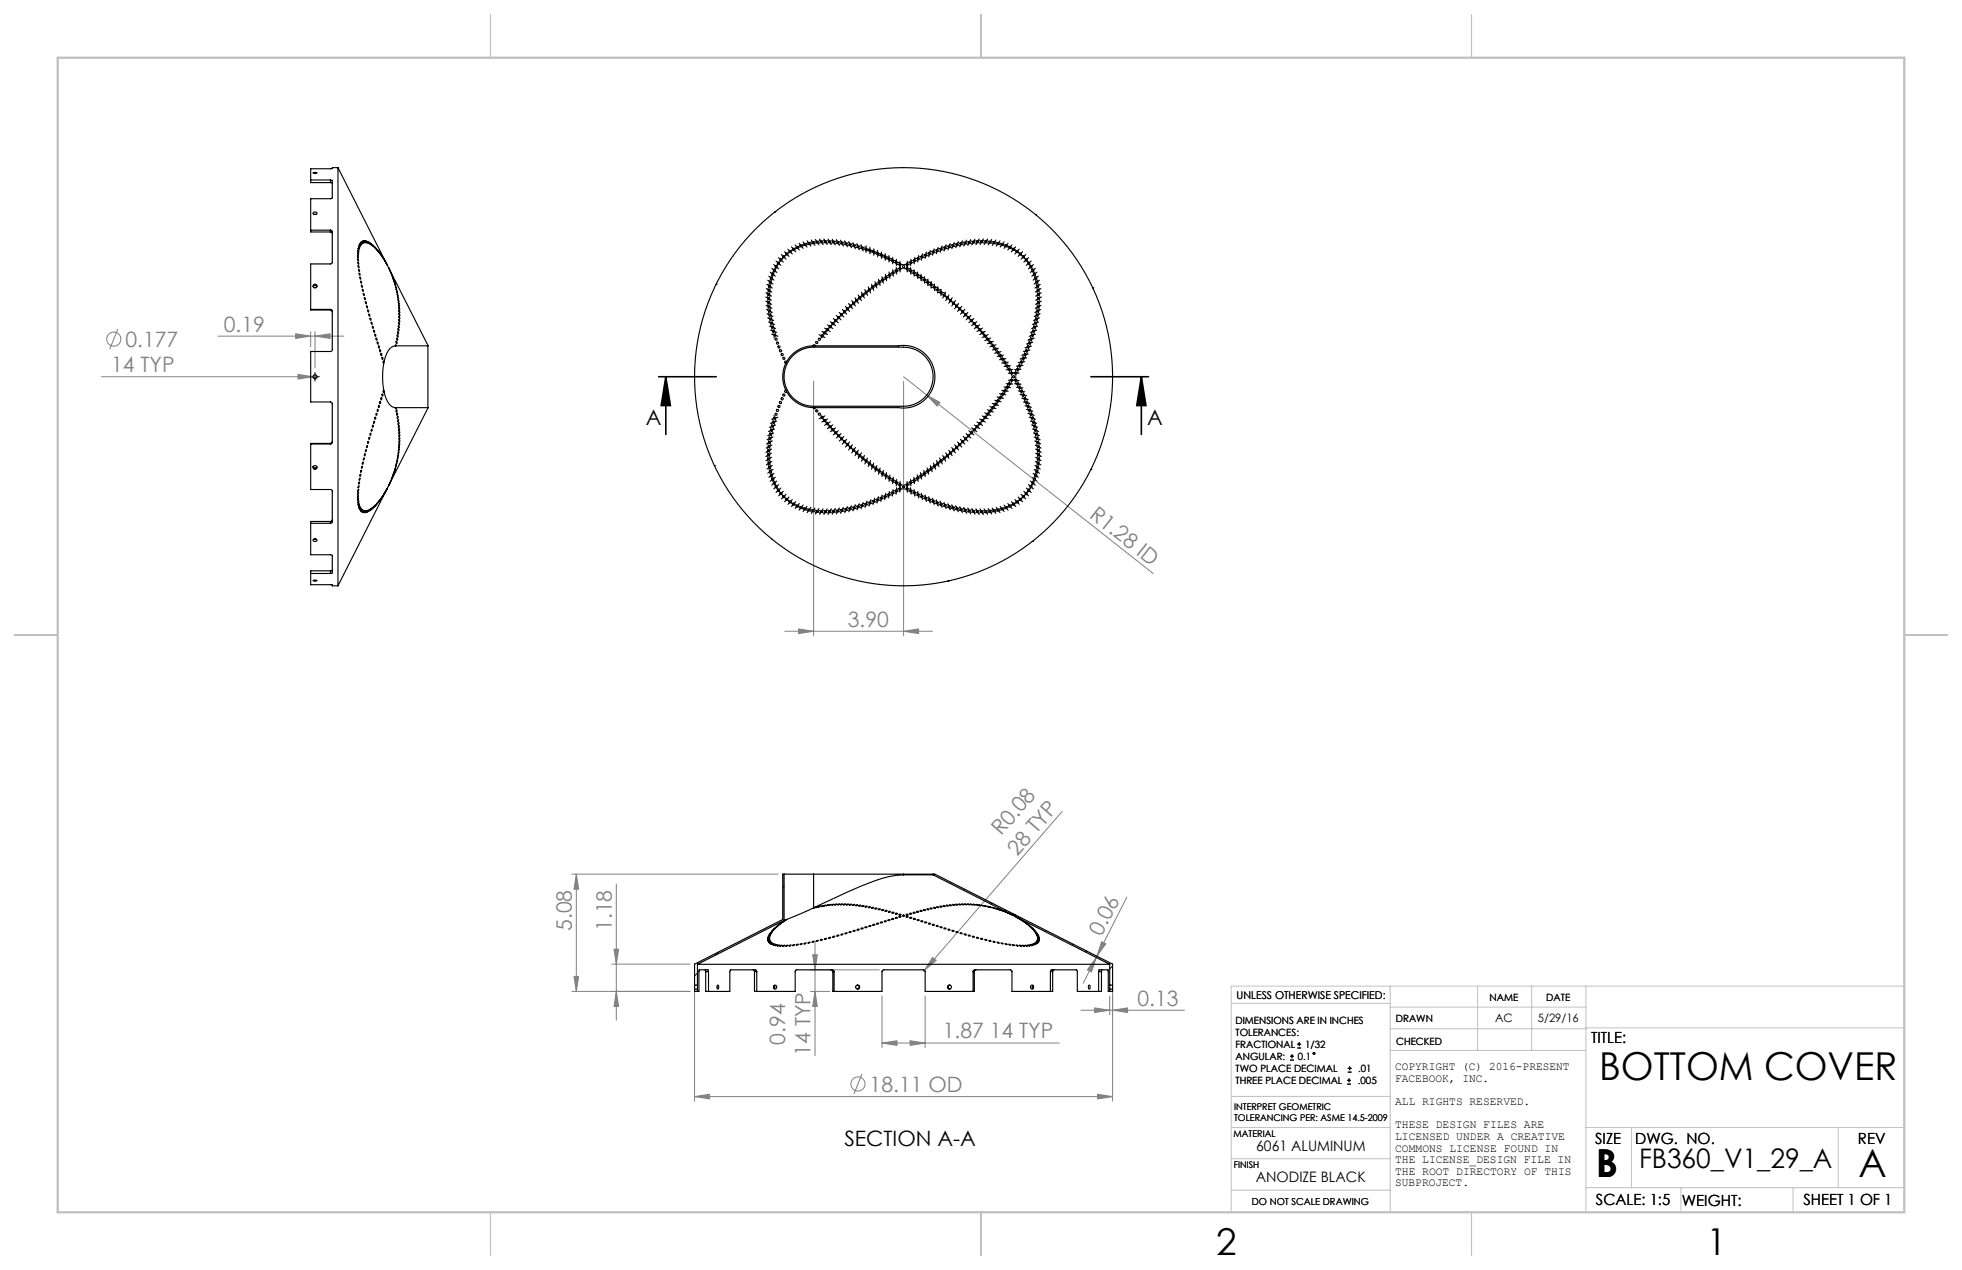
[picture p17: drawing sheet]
<svg xmlns="http://www.w3.org/2000/svg" width="432mm" height="279mm" viewBox="0 0 432 279" stroke-linecap="round" stroke-linejoin="round" font-family="sans-serif">
<defs><g id="words">
<g font-size="8.5">
<text x="352" y="237.7">BOTTOM COVER</text>
<text x="351.3" y="259">B</text>
<text x="409.1" y="258.9">A</text>
</g>
<g font-size="8.1">
<text x="267.6" y="276">2</text>
<text x="375.6" y="276">1</text>
</g>
<text font-size="5.9" x="360.7" y="257">FB360_V1_29_A</text>
<g font-size="4.7" fill="#808080">
<text x="27.6" y="76.3">0.177</text>
<text x="49.3" y="72.9">0.19</text>
<text x="24.4" y="81.9">14 TYP</text>
<text x="239.5" y="113.6" transform="rotate(38 239.5 113.6)">R1.28 ID</text>
<text x="186.6" y="137.9">3.90</text>
<text x="220.4" y="184" transform="rotate(-49 220.4 184)">R0.08</text>
<text x="223.9" y="188.4" transform="rotate(-49 223.9 188.4)">28 TYP</text>
<text x="125.8" y="204.8" transform="rotate(-90 125.8 204.8)">5.08</text>
<text x="134.6" y="204.8" transform="rotate(-90 134.6 204.8)">1.18</text>
<text x="242.4" y="206.1" transform="rotate(-63 242.4 206.1)">0.06</text>
<text x="250.3" y="221.2">0.13</text>
<text x="172.8" y="229.8" transform="rotate(-90 172.8 229.8)">0.94</text>
<text x="178.4" y="232.3" transform="rotate(-90 178.4 232.3)">14 TYP</text>
<text x="207.5" y="228.5">1.87 14 TYP</text>
<text x="191.4" y="240.2">18.11 OD</text>
</g>
<g font-size="4.7">
<text x="142.1" y="93.4">A</text>
<text x="252.5" y="93.4">A</text>
<text x="185.8" y="252.2">SECTION A-A</text>
</g>
<g font-size="3.4">
<text x="350.2" y="229.5">TITLE:</text>
<text x="351.1" y="251.6">SIZE</text>
<text x="359.9" y="251.6">DWG. NO.</text>
<text x="408.9" y="251.7">REV</text>
<text x="351.2" y="265.2">SCALE: 1:5</text>
<text x="370.1" y="265.3">WEIGHT:</text>
<text x="396.9" y="265.2">SHEET 1 OF 1</text>
</g>
<g font-size="3.2">
<text x="276.5" y="253.3">6061 ALUMINUM</text>
<text x="276.4" y="260.1">ANODIZE BLACK</text>
</g>
<g font-size="2.5">
<text x="329" y="224.8">AC</text>
<text x="338.5" y="224.9">5/29/16</text>
<text x="307" y="235.5">COPYRIGHT (C) 2016-PRESENT</text>
<text x="307" y="238">FACEBOOK, INC.</text>
<text x="307" y="243.1">ALL RIGHTS RESERVED.</text>
<text x="307" y="248.2">THESE DESIGN FILES ARE</text>
<text x="307" y="250.8">LICENSED UNDER A CREATIVE</text>
<text x="307" y="253.3">COMMONS LICENSE FOUND IN</text>
<text x="307" y="255.9">THE LICENSE_DESIGN FILE IN</text>
<text x="307" y="258.5">THE ROOT DIRECTORY OF THIS</text>
<text x="307" y="261">SUBPROJECT.</text>
</g>
<text font-size="2.4" x="272.2" y="219.7">UNLESS OTHERWISE SPECIFIED:</text>
<g font-size="2.2">
<text x="327.8" y="220.1">NAME</text>
<text x="340.3" y="220.2">DATE</text>
<text x="271.9" y="225.3">DIMENSIONS ARE IN INCHES</text>
<text x="271.9" y="227.9">TOLERANCES:</text>
<text x="307.2" y="224.9">DRAWN</text>
<text x="271.9" y="230.6">FRACTIONAL</text>
<text x="271.9" y="233.2">ANGULAR:</text>
<text x="285.6" y="233.2">0.1</text>
<text x="287.2" y="230.6">1/32</text>
<text x="307.3" y="229.8">CHECKED</text>
<text x="271.9" y="235.9">TWO PLACE DECIMAL</text>
<text x="271.9" y="238.5">THREE PLACE DECIMAL</text>
<text x="298.8" y="238.5">.005</text>
<text x="298.9" y="235.9">.01</text>
</g>
<text font-size="2.1" x="275.5" y="265.1">DO NOT SCALE DRAWING</text>
<g font-size="2">
<text x="271.6" y="244.1">INTERPRET GEOMETRIC</text>
<text x="271.5" y="250.2">MATERIAL</text>
<text x="271.6" y="246.6">TOLERANCING PER: ASME 14.5-2009</text>
<text x="271.5" y="257">FINISH</text>
</g>
</g></defs>
<g fill="none" stroke="#808080" stroke-width=".22">
<path d="M25.9 72.4l-1.7 4.4M48 73.9h27.7M65.1 73.4l3.3 .5-3.3 .6zM68.4 72.9v3.4M69.3 73.9l3.3-.5v1.1zM69.3 72.9v8M22.3 82.9h47.5M65.6 82.4l3.3 .5-3.3 .5zM179.1 83.9v56M198.9 82.9l5.1 4M198.9 83.9v56M204 86.9l2.9 1.6-.7 .8z"/>
<path d="M204 86.9l49.8 39.3M172.7 138.9h32.5M175.8 138.4l3.3 .5-3.3 .5zM198.9 138.9l3.3-.5v1zM233.8 178.5l-30.3 35M125.8 192.3h45.5M126.8 192.3v25.8M126.8 192.3l.5 3.3h-1zM135.6 194.5v30M248 197.4l-9.6 18.9M125.8 218.1h26.1M126.3 214.8h1l-.5 3.3z"/>
<path d="M134.6 212.1h17.3M135.1 208.8h1l-.5 3.3zM135.6 218.1l.5 3.3h-1zM152.9 217.7v24.5M178.4 218.1h4.2M178.4 213.4h15.1M178.9 210.1h1l-.5 3.3zM179.4 207v25.3M179.4 218.1l.5 3.3h-1zM194.1 219.1v11.4M203.5 213.5l-.3 .3M203.6 219.1v11.4"/>
<path d="M205.3 210.6l.7 .7-2.5 2.2zM241.3 210.6l-1.1 3.2-.9-.4zM242.4 207.2l1 .4-2 2.8zM244.2 219.1v4.1M244.9 217.7v24.5M189.7 236.2l-1.8 4.5M194.1 229.5l3.3-.5v1zM194.1 229.5h39M200.3 229l3.3 .5-3.3 .5zM237.9 222.2h22.8M240.9 221.7l3.3 .5-3.3 .6zM244.9 222.2l3.3-.5v1.1z"/>
<path d="M152.9 241.2l3.3-.5v1.1zM152.9 241.2h92M241.6 240.7l3.3 .5-3.3 .6z"/>
<circle cx="25" cy="74.6" r="1.56"/>
<circle cx="188.8" cy="238.5" r="1.56"/>
</g>
<g fill="none" stroke="#000" stroke-width=".22">
<path d="M190.1 54.8h1M190.6 54.3v1M191 55.1h1M191.5 54.6v1M191.8 55.5h1M192.3 55v1M192.7 55.8h1M193.2 55.3v1M193.5 56.2h1M194 55.7v1M194.3 56.5h1M194.8 56v1"/>
<path d="M195.1 56.9h1M195.6 56.4v1M196 57.3h1M196.5 56.8v1M196.8 57.8h1M197.3 57.3v1M197.6 58.2h1M198.1 57.7v1M199.1 59.1h1M199.6 58.6v1M199.9 59.6h1M200.4 59.1v1"/>
<path d="M201.2 59.6v1M200.7 60.1h1M201.5 60.6h1M202 60.1v1M202.2 61.1h1M202.7 60.6v1M203 61.6h1M203.5 61.1v1M203.7 62.1h1M204.2 61.6v1M204.4 62.7h1M204.9 62.2v1"/>
<path d="M205.2 63.2h1M205.7 62.7v1M205.9 63.8h1M206.4 63.3v1M206.6 64.3h1M207.1 63.8v1M68.8 82.9h1M69.3 82.4v1M172.1 108.9l.7 .7M172.8 108.9l-.7 .7M283.9 233.2h.8M283.9 232.4h.8"/>
<path d="M284.3 232v.8M285.5 230.6h.8M285.5 229.7h.8M285.9 229.3v.8M296.5 238.5h.8M296.5 237.7h.8M296.6 235.9h.9M296.6 235h.9M296.9 237.3v.8M297 234.6v.8"/>
<circle cx="289.2" cy="231.7" r=".21"/>
</g>
<g fill="none" stroke="#000" stroke-width=".22" stroke-dasharray="15.2 1.3 1.3 1.3" stroke-linecap="butt">
<path d="M170.1 59.9l-.1 .2M170.4 59.9l.1-.2M170.4 59.5l-.3 .4M170.4 59.5l.3-.4M170.5 59.1l-.1 .1M170.7 59.1l.2-.2M170.8 58.7l-.3 .4M170.8 58.7l.4-.4M171 58.3l-.2 .2M171.2 58.3l.1-.2M171.3 57.9l-.3 .4M171.3 57.9l.4-.4"/>
<path d="M171.5 57.5l-.1 .2M171.7 57.5l.1-.1M171.9 57.2l-.4 .3M171.9 57.2l.3-.4M172.1 56.9l-.1 .1M172.2 56.8l.2-.2M172.5 56.5l-.4 .4M172.5 56.5l.3-.3M172.8 56.2l-.2 .2M172.8 56.2l.2-.2M173.2 55.9l-.4 .3M173.2 55.9l.3-.4"/>
<path d="M173.5 55.7l-.2 .1M173.5 55.5l.2-.1M173.9 55.3l-.4 .4M173.9 55.3l.4-.3M174.3 55l.1-.2M174.3 55.2l-.2 .1M174.7 54.9l-.4 .3M174.7 54.9l.3-.4M175 54.5l.2-.1M175.1 54.8l-.2 .1M175.5 54.4l-.4 .4M175.5 54.4l.4-.3"/>
<path d="M175.9 54.1l.1-.1M175.9 54.4l-.2 .1M176.3 54.1l-.4 .3M176.3 54.1l.4-.3M176.7 53.8l.2-.2M176.8 54.1l-.2 .1M177.2 53.8l-.4 .3M177.2 53.8l.4-.3M177.6 53.5l.2-.1M177.6 53.9l-.1 .1M178.1 53.6l-.5 .3M178.1 53.6l.4-.3"/>
<path d="M178.5 53.3l.2-.2M178.5 53.7l-.2 .1M178.9 53.4l-.4 .3M178.9 53.4l.5-.3M179.4 53.1l.2-.1M179.4 53.5l-.2 .2M179.9 53.3l-.5 .2M179.9 53.3l.4-.3M180.3 53l.2-.1M180.3 53.5l-.2 .1M180.8 53.2l-.5 .3M180.8 53.2l.4-.3"/>
<path d="M181.2 52.9l.2-.1M181.2 53.4l-.2 .2M181.7 53.2l-.5 .2M181.7 53.2l.4-.3M182.1 52.9l.2-.1M182.1 53.4l-.2 .2M182.6 53.2l-.5 .2M182.6 53.2l.4-.2M183 53l.2-.1M183.1 53.5l-.3 .1M183.5 53.3l-.4 .2M183.5 53.3l.4-.3"/>
<path d="M183.9 53l.3-.1M184 53.6l-.3 .1M184.4 53.4l-.4 .2M184.4 53.4l.5-.3M184.9 53.7l-.3 .1M184.9 53.1l.2-.1M185.3 53.5l-.4 .2M185.3 53.5l.5-.2M185.7 53.8l-.2 .1M185.8 53.3l.2-.1M186.2 53.6l-.5 .2M186.2 53.6l.5-.2"/>
<path d="M186.6 54l-.2 .1M186.7 53.4h.2M187.1 53.8l-.5 .2M187.1 53.8l.5-.2M187.5 54.2l-.2 .1M187.6 53.6h.2M188 54l-.5 .2M188 54l.4-.1M188.4 54.4l-.2 .1M188.4 53.9l.3-.1M188.9 54.3l-.5 .1M188.9 54.3l.4-.2"/>
<path d="M189.3 54.7l-.3 .1M189.3 54.1l.3-.1M189.7 54.5l-.4 .2M189.7 54.5l.5-.1M190.2 54.4l.2-.1M196.8 59.6h-.2M197.3 59.6h-.5M197.3 59.6l.5-.1M197.6 59.1h-.3M197.8 59.5h.2M198.1 59.1h-.5M198.1 59.1h.5"/>
<path d="M198.6 59.1h.2M199.2 58.2h-.3M199.7 58.2h-.5M199.7 58.2h.5M200 57.7h-.3M200.2 58.2h.2M200.5 57.8l-.5-.1M200.5 57.8h.5M200.8 57.3h-.3M201 57.8h.2M201.3 57.3h-.5M201.3 57.3l.5 .1"/>
<path d="M201.6 56.9l-.3-.1M201.8 57.4h.2M202.1 56.9h-.5M202.1 56.9l.5 .1M202.4 56.5l-.2-.1M202.6 57h.2M202.9 56.5h-.5M202.9 56.5l.5 .1M203.2 56.1l-.2-.1M203.4 56.6l.2 .1M203.7 56.2l-.5-.1M203.7 56.2h.5"/>
<path d="M204.1 55.7h-.3M204.2 56.2l.3 .1M204.6 55.8l-.5-.1M204.6 55.8l.5 .1M204.9 55.3h-.2M205.1 55.9l.2 .1M205.4 55.5l-.5-.2M205.4 55.5l.5 .1M205.8 55l-.3-.1M205.9 55.6h.2M206.3 55.1l-.5-.1M206.3 55.1l.4 .2"/>
<path d="M206.6 54.7l-.2-.1M206.7 55.3h.3M207.1 54.8l-.5-.1M207.1 54.8l.5 .2M207.5 54.4l-.2-.1M207.6 55h.2M208 54.5l-.5-.1M208 54.5l.5 .2M208.4 54.1l-.2-.1M208.5 54.7l.2 .1M208.9 54.3l-.5-.2M208.9 54.3l.4 .1"/>
<path d="M209.3 53.9l-.3-.1M209.3 54.4l.3 .1M209.7 54l-.4-.1M209.7 54l.5 .2M210.2 53.6h-.3M210.2 54.2l.2 .1M210.6 53.8l-.4-.2M210.6 53.8l.5 .2M211.1 53.4h-.3M211.1 54l.2 .1M211.5 53.6l-.4-.2M211.5 53.6l.5 .2"/>
<path d="M212 53.3l-.3-.1M212 53.8l.2 .1M212.4 53.5l-.4-.2M212.4 53.5l.5 .2M212.9 53.1l-.2-.1M212.9 53.7l.2 .1M213.3 53.4l-.4-.3M213.3 53.4l.5 .2M213.8 53.6l.2 .1M213.8 53l-.2-.1M214.2 53.3l-.4-.3M214.2 53.3l.5 .2"/>
<path d="M214.7 53.5l.2 .1M214.7 53l-.2-.1M215.1 53.2l-.4-.2M215.1 53.2l.5 .2M215.6 53.4l.2 .2M215.6 52.9l-.2-.1M216 53.2l-.4-.3M216 53.2l.5 .2M216.5 53.4l.2 .2M216.5 52.9l-.2-.1M217 53.2l-.5-.3M217 53.2l.4 .3"/>
<path d="M217.4 53.5l.2 .1M217.4 53l-.2-.1M217.9 53.3l-.5-.3M217.9 53.3l.4 .2M218.3 53.5l.2 .2M218.4 53.1l-.2-.1M218.8 53.4l-.4-.3M218.8 53.4l.4 .3M219.2 53.7l.2 .1M219.3 53.3l-.2-.2M219.7 53.6l-.4-.3M219.7 53.6l.4 .3"/>
<path d="M220.1 53.9l.2 .1M220.1 53.5l-.1-.1M220.6 53.8l-.5-.3M220.6 53.8l.3 .3M220.9 54.1l.2 .1M221 53.8l-.2-.2M221.4 54.1l-.4-.3M221.4 54.1l.4 .3M221.8 54.4l.2 .1M221.9 54.1l-.2-.1M222.3 54.4l-.4-.3M222.3 54.4l.3 .4"/>
<path d="M222.6 54.8l.2 .1M222.7 54.5l-.2-.1M223.1 54.9l-.4-.4M223.1 54.9l.3 .3M223.4 55.2l.2 .1M223.5 55l-.2-.2M223.8 55.3l-.3-.3M223.8 55.3l.4 .4M224.2 55.5l-.2-.1M224.2 55.7l.2 .1M224.6 55.9l-.4-.4M224.6 55.9l.3 .3"/>
<path d="M224.9 56.2l-.2-.2M224.9 56.2l.2 .2M225.2 56.5l-.3-.3M225.2 56.5l.4 .4M225.5 56.8l-.2-.2M225.6 56.9l.2 .1M225.8 57.2l-.3-.4M225.8 57.2l.4 .3M226.1 57.5l-.2-.1M226.2 57.5l.2 .2M226.4 57.9l-.3-.4M226.4 57.9l.3 .4"/>
<path d="M226.6 58.3l-.2-.2M226.7 58.3l.2 .2M226.9 58.7l-.3-.4M226.9 58.7l.3 .4M227 59.1l-.2-.2M227.2 59.1l.2 .1M227.3 59.5l-.3-.4M227.3 59.5l.3 .4M227.3 59.9l-.1-.2M227.6 59.9l.2 .2M168.9 66.1l-.1 .2M168.9 65.2l-.1 .2"/>
<path d="M168.9 67l-.1 .3M169 64.3l-.1 .2M169 68l-.1 .2M169.1 63.4l-.1 .2M169.1 68.9l-.1 .2M169.2 65.7l-.3 .4M169.2 65.7l.2-.4M169.2 66.6l-.3 .4M169.2 66.6l.2-.4M169.2 64.8l-.3 .4M169.2 64.8l.3-.4M169.2 67.5l-.2 .5"/>
<path d="M169.2 67.5l.3-.4M169.3 69.8l-.1 .2M169.3 63.9l-.3 .4M169.3 63.9l.2-.4M169.3 62.5l-.2 .2M169.3 68.4l-.2 .5M169.3 68.4l.3-.4M169.4 63l-.3 .4M169.4 63l.3-.4M169.4 65.3l.1-.2M169.4 70.7l-.1 .2M169.4 66.2l.1-.2"/>
<path d="M169.5 64.4l.1-.2M169.5 69.3l-.2 .5M169.5 69.3l.2-.4M169.5 67.1l.1-.2M169.5 61.6l-.2 .2M169.5 63.5l.2-.2M169.5 62.1l-.2 .4M169.5 62.1l.3-.4M169.6 68l.1-.2M169.6 70.2l-.2 .5M169.6 70.2l.2-.4M169.6 71.6l-.1 .2"/>
<path d="M169.7 62.6l.1-.2M169.7 68.9l.1-.2M169.8 60.7l-.2 .2M169.8 61.2l-.3 .4M169.8 61.2l.3-.4M169.8 71.1l-.2 .5M169.8 71.1l.2-.4M169.8 69.8l.1-.3M169.8 61.7l.2-.2M169.8 72.5v.2M170 70.7l.1-.3M170 72l-.2 .5"/>
<path d="M170 72l.2-.5M170.1 60.3l-.3 .4M170.1 60.3l.3-.4M170.1 60.8l.1-.2M170.1 73.4l-.1 .2M170.2 71.5l.1-.2M170.3 72.9l-.2 .5M170.3 72.9l.1-.5M170.4 74.2l-.1 .3M170.4 72.4l.1-.2M170.5 73.8l-.1 .4M170.5 73.8l.2-.5"/>
<path d="M170.7 73.3l.1-.2M180.7 74.4l-.1 .2M180.9 73.9l-.2 .5M180.9 73.9l.2-.4M181.1 73.5l.1-.2M181.3 73.7l-.1 .2M181.5 73.2l-.2 .5M181.5 73.2l.2-.4M181.7 72.8l.2-.2M181.8 73l-.1 .2M182.1 72.6l-.3 .4M182.1 72.6l.3-.5"/>
<path d="M182.4 72.1l.1-.2M182.4 72.3l-.1 .2M182.7 71.9l-.3 .4M182.7 71.9l.3-.4M183 71.5l.1-.2M183 71.6l-.1 .2M183.3 71.2l-.3 .4M183.3 71.2l.3-.4M183.6 70.8l.2-.2M183.6 70.9l-.1 .2M183.9 70.5l-.3 .4M183.9 70.5l.4-.3"/>
<path d="M184.2 70.3l-.1 .1M184.3 70.2l.1-.2M184.6 69.9l-.4 .4M184.6 69.9l.3-.4M184.9 69.6l-.2 .2M184.9 69.5l.2-.2M185.2 69.2l-.3 .4M185.2 69.2l.4-.3M185.5 68.9l-.2 .2M185.6 68.9l.1-.2M185.9 68.6l-.4 .3M185.9 68.6l.3-.3"/>
<path d="M186.1 68.3l-.1 .1M186.2 68.3l.2-.2M186.5 68l-.4 .3M186.5 68l.4-.4M186.8 67.6l-.2 .2M186.9 67.6l.2-.1M187.2 67.3l-.4 .3M187.2 67.3l.4-.3M187.4 67l-.1 .1M187.6 67l.2-.1M187.9 66.7l-.5 .3M187.9 66.7l.4-.3"/>
<path d="M188.1 66.4l-.2 .1M188.3 66.4l.2-.1M188.5 66.1l-.4 .3M188.5 66.1l.5-.2M188.8 65.8l-.2 .1M189 65.9l.2-.2M189.2 65.5l-.4 .3M189.2 65.5l.5-.2M189.5 65.2l-.2 .1M189.7 65.3l.2-.1M189.9 64.9l-.4 .3M189.9 64.9l.5-.2"/>
<path d="M190.2 64.6l-.2 .1M190.4 64.7l.2-.1M190.6 64.3l-.4 .3M190.6 64.3l.5-.1M190.9 64l-.2 .1M191.1 64.2l.2-.1M191.3 63.8l-.4 .2M191.3 63.8l.5-.2M191.6 63.4l-.2 .1M191.8 63.6l.2-.1M192.1 63.2l-.5 .2M192.1 63.2l.4-.1"/>
<path d="M192.3 62.8l-.2 .1M192.5 63.1l.3-.1M192.8 62.7l-.5 .1M192.8 62.7l.5-.2M193 62.3h-.2M193.3 62.5h.2M193.5 62.1l-.5 .2M193.5 62.1l.5-.1M193.8 61.7l-.3 .1M194 62h.2M194.3 61.6l-.5 .1M194.3 61.6l.4-.1"/>
<path d="M194.5 61.2h-.2M194.7 61.5l.3-.1M195 61.1l-.5 .1M195 61.1l.5-.1M195.3 60.6l-.3 .1M195.5 61h.2M195.8 60.6h-.5M195.8 60.6l.5-.1M196 60.1l-.2 .1M196.3 60.5h.2M196.5 60.1h-.5M196.5 60.1l.5-.1"/>
<path d="M197 60h.3M207.3 64.7l-.2-.1M207.8 64.9l-.4-.2M207.8 64.9l.4 .3M208.1 65.3l-.3-.1M208.2 65.2l.3 .1M208.5 65.5l-.4-.2M208.5 65.5l.4 .3M208.8 65.9l-.3-.2M208.9 65.8l.2 .1M209.2 66.1l-.4-.2M209.2 66.1l.4 .3"/>
<path d="M209.4 66.4l-.2-.1M209.6 66.4l.2 .1M209.9 66.7l-.5-.3M209.9 66.7l.4 .3M210.1 67l-.2-.1M210.3 67l.2 .1M210.5 67.3l-.4-.3M210.5 67.3l.4 .3M210.8 67.6l-.2-.1M210.9 67.6l.2 .2M211.2 68l-.4-.4M211.2 68l.4 .3"/>
<path d="M211.5 68.3l-.2-.2M211.6 68.3l.2 .1M211.9 68.6l-.4-.3M211.9 68.6l.3 .3M212.1 68.9l-.1-.2M212.2 68.9l.2 .2M212.5 69.2l-.4-.3M212.5 69.2l.4 .4M212.8 69.5l-.2-.2M212.9 69.6l.1 .2M213.1 69.9l-.3-.4M213.1 69.9l.4 .4"/>
<path d="M213.5 70.2l-.2-.2M213.5 70.3l.1 .1M213.8 70.5l-.3-.3M213.8 70.5l.3 .4M214.1 70.9l.1 .2M214.1 70.8l-.1-.2M214.4 71.2l-.3-.4M214.4 71.2l.3 .4M214.7 71.6l.1 .2M214.7 71.5l-.1-.2M215 71.9l-.3-.4M215 71.9l.3 .4"/>
<path d="M215.3 72.3l.1 .2M215.4 72.1l-.2-.2M215.6 72.6l-.2-.5M215.6 72.6l.3 .4M215.9 73l.1 .2M216 72.8l-.1-.2M216.2 73.2l-.2-.4M216.2 73.2l.3 .5M216.5 73.7l.1 .2M216.6 73.5l-.1-.2M216.8 73.9l-.2-.4M216.8 73.9l.2 .5"/>
<path d="M217 74.4l.1 .2M217.2 74.2l-.1-.2M217.4 74.6l-.2-.4M217.4 74.6l.2 .5M217.6 75.1l.1 .2M217.8 74.9l-.1-.2M218 75.4l-.2-.5M218 75.4l.1 .4M218.1 75.8l.1 .2M218.4 75.6l-.1-.2M218.5 76.1l-.1-.5M218.5 76.1l.2 .4"/>
<path d="M218.7 76.5l.1 .3M218.9 76.3v-.2M219.1 76.8l-.2-.5M219.1 76.8l.1 .5M219.2 77.3l.1 .2M219.5 77.1l-.1-.3M219.6 77.5l-.1-.4M219.6 77.5l.1 .5M219.7 78l.1 .3M220 77.8v-.2M220.1 78.3l-.1-.5M220.1 78.3l.1 .5"/>
<path d="M220.2 78.8l.1 .2M220.6 78.5l-.1-.2M220.7 79l-.1-.5M220.7 79l.1 .5M220.8 79.5v.3M221.1 79.3v-.2M221.2 79.8l-.1-.5M221.2 79.8v.5M224.4 80l-.1-.3M224.8 79.2l-.1-.3M224.8 79.7v-.5M224.8 79.7l.1 .5"/>
<path d="M225.1 78.3v-.2M225.2 78.8l-.1-.5M225.2 78.8l.1 .5M225.3 79.3v.3M225.5 77.5l-.1-.2M225.6 78l-.1-.5M225.6 78l.1 .5M225.7 78.5v.2M225.8 76.7v-.2M225.9 77.2l-.1-.5M225.9 77.2l.1 .5M226 77.7l.1 .2"/>
<path d="M226.2 75.8l-.1-.2M226.3 76.3l-.1-.5M226.3 76.3l.1 .5M226.4 76.8l.1 .3M226.5 75l-.1-.2M226.6 75.5l-.1-.5M226.6 75.5l.1 .5M226.7 76l.1 .2M226.8 74.1l-.1-.2M226.9 74.6l-.1-.5M226.9 74.6l.2 .5M227 73.3v-.2"/>
<path d="M227.1 75.1v.2M227.2 73.8l-.2-.5M227.2 73.8l.2 .4M227.3 72.4l-.1-.2M227.4 74.2v.3M227.5 72.9l-.2-.5M227.5 72.9l.1 .5M227.5 71.5l-.1-.2M227.6 73.4l.1 .2M227.6 60.8l-.1-.2M227.7 60.3l-.4-.4M227.7 60.3l.3 .4"/>
<path d="M227.7 72l-.2-.5M227.7 72l.2 .5M227.7 70.7l-.1-.3M227.9 72.5l.1 .2M227.9 61.7l-.2-.2M227.9 69.8l-.1-.3M227.9 71.1l-.2-.4M227.9 71.1l.2 .5M227.9 61.2l-.3-.4M227.9 61.2l.3 .4M228 60.7l.1 .2M228 68.9l-.1-.2"/>
<path d="M228.1 62.6l-.2-.2M228.1 71.6l.1 .2M228.1 70.2l-.2-.4M228.1 70.2l.2 .5M228.2 68l-.1-.2M228.2 62.1l-.3-.4M228.2 62.1l.3 .4M228.2 63.5l-.1-.2M228.2 61.6l.2 .2M228.2 67.1l-.1-.2M228.3 69.3l-.3-.4M228.3 69.3l.2 .5"/>
<path d="M228.3 64.4l-.2-.2M228.3 66.2l-.1-.2M228.3 70.7l.1 .2M228.3 65.3l-.1-.2M228.3 63l-.2-.4M228.3 63l.3 .4M228.4 68.4l-.2-.4M228.4 68.4l.2 .5M228.5 62.5l.1 .2M228.5 63.9l-.3-.4M228.5 63.9l.2 .4M228.5 69.8l.1 .2"/>
<path d="M228.5 67.5l-.3-.4M228.5 67.5l.2 .5M228.5 64.8l-.2-.4M228.5 64.8l.3 .4M228.5 66.6l-.2-.4M228.5 66.6l.3 .4M228.6 65.7l-.3-.4M228.6 65.7l.2 .4M228.6 68.9l.1 .2M228.6 63.4l.2 .2M228.7 68l.1 .2M228.7 64.3l.2 .2"/>
<path d="M228.8 67l.1 .3M228.8 65.2l.1 .2M228.8 66.1l.1 .2M168.9 99.6l-.1-.2M168.9 98.7l-.1-.2M169 97.8l-.1-.2M169.1 96.9l-.1-.2M169.2 99.2l.2 .4M169.2 99.2l-.3-.5M169.2 98.2l.3 .5M169.2 98.2l-.2-.4M169.3 96l-.1-.2"/>
<path d="M169.3 97.3l.3 .5M169.3 97.3l-.2-.4M169.4 95.1l-.1-.2M169.4 99.6l.1 .2M169.5 96.4l.2 .5M169.5 96.4l-.2-.4M169.5 98.7l.1 .2M169.6 97.8l.1 .2M169.6 95.5l.2 .5M169.6 95.5l-.2-.4M169.6 94.2l-.1-.2M169.7 96.9l.1 .2"/>
<path d="M169.8 94.6l.2 .5M169.8 94.6l-.2-.4M169.8 96l.1 .2M169.8 93.3v-.2M170 95.1l.1 .2M170 93.8l.2 .4M170 93.8l-.2-.5M170.1 92.4l-.1-.2M170.2 94.2l.1 .2M170.3 92.9l.1 .5M170.3 92.9l-.2-.5M170.4 91.5l-.1-.2"/>
<path d="M170.4 93.4l.1 .2M170.5 92l.2 .5M170.5 92l-.1-.5M170.7 92.5l.1 .2M180.7 91.4l-.1-.2M180.9 91.8l.2 .5M180.9 91.8l-.2-.4M181.1 92.3l.1 .2M181.3 92.1l-.1-.2M181.5 92.5l.2 .5M181.5 92.5l-.2-.4M181.7 93l.2 .2"/>
<path d="M181.8 92.8l-.1-.2M182.1 93.2l.3 .4M182.1 93.2l-.3-.4M182.4 93.6l.1 .2M182.4 93.5l-.1-.2M182.7 93.9l.3 .4M182.7 93.9l-.3-.4M183 94.3l.1 .2M183 94.2l-.1-.2M183.3 94.6l.3 .4M183.3 94.6l-.3-.4M183.6 95l.2 .1"/>
<path d="M183.6 94.8l-.1-.2M183.9 95.2l.4 .4M183.9 95.2l-.3-.4M184.2 95.5l-.1-.2M184.3 95.6l.1 .2M184.6 95.9l.3 .3M184.6 95.9l-.4-.4M184.9 96.2l-.2-.2M184.9 96.2l.2 .2M185.2 96.5l.4 .4M185.2 96.5l-.3-.3M185.5 96.8l-.2-.1"/>
<path d="M185.6 96.9l.1 .1M185.9 97.2l.3 .3M185.9 97.2l-.4-.4M186.1 97.5l-.1-.2M186.2 97.5l.2 .2M186.5 97.8l.4 .3M186.5 97.8l-.4-.3M186.8 98.1l-.2-.1M186.9 98.1l.2 .2M187.2 98.4l.4 .3M187.2 98.4l-.4-.3M187.4 98.8l-.1-.2"/>
<path d="M187.6 98.7l.2 .2M187.9 99l.4 .3M187.9 99l-.5-.2M188.1 99.4l-.2-.2M188.3 99.3l.2 .1M188.5 99.6l.5 .3M188.5 99.6l-.4-.2M188.8 100l-.2-.1M189 99.9l.2 .1M208.8 99.9l-.3 .1M208.9 100l.2-.1M209.2 99.6l.4-.2"/>
<path d="M209.2 99.6l-.4 .3M209.4 99.3l-.2 .1M209.6 99.4l.2-.2M209.9 99l.4-.2M209.9 99l-.5 .3M210.1 98.7l-.2 .2M210.3 98.8l.2-.2M210.5 98.4l.4-.3M210.5 98.4l-.4 .3M210.8 98.1l-.2 .2M210.9 98.1l.2-.1M211.2 97.8l.4-.3"/>
<path d="M211.2 97.8l-.4 .3M211.5 97.5l-.2 .2M211.6 97.5l.2-.2M211.9 97.2l.3-.4M211.9 97.2l-.4 .3M212.1 96.9l-.1 .1M212.2 96.8l.2-.1M212.5 96.5l.4-.3M212.5 96.5l-.4 .4M212.8 96.2l-.2 .2M212.9 96.2l.1-.2M213.1 95.9l.4-.4"/>
<path d="M213.1 95.9l-.3 .3M213.5 95.6l-.2 .2M213.5 95.5l.1-.2M213.8 95.2l.3-.4M213.8 95.2l-.3 .4M214.1 94.8l.1-.2M214.1 95l-.1 .1M214.4 94.6l.3-.4M214.4 94.6l-.3 .4M214.7 94.2l.1-.2M214.7 94.3l-.1 .2M215 93.9l.3-.4"/>
<path d="M215 93.9l-.3 .4M215.3 93.5l.1-.2M215.4 93.6l-.2 .2M215.6 93.2l.3-.4M215.6 93.2l-.2 .4M215.9 92.8l.1-.2M216 93l-.1 .2M216.2 92.5l.3-.4M216.2 92.5l-.2 .5M216.5 92.1l.1-.2M216.6 92.3l-.1 .2M216.8 91.8l.2-.4"/>
<path d="M216.8 91.8l-.2 .5M217 91.4l.1-.2M217.2 91.6l-.1 .2M217.4 91.1l.2-.4M217.4 91.1l-.2 .5M217.6 90.7l.1-.3M217.8 90.9l-.1 .2M218 90.4l.1-.5M218 90.4l-.2 .5M218.1 89.9l.1-.2M218.4 90.2l-.1 .2M218.5 89.7l.2-.5"/>
<path d="M218.5 89.7l-.1 .5M218.7 89.2l.1-.2M218.9 89.4v.3M219.1 89l.1-.5M219.1 89l-.2 .4M219.2 88.5l.1-.2M219.5 88.7l-.1 .2M219.6 88.2l.1-.5M219.6 88.2l-.1 .5M219.7 87.7l.1-.2M220 88v.2M220.1 87.5l.1-.5"/>
<path d="M220.1 87.5l-.1 .5M220.2 87l.1-.2M220.6 87.2l-.1 .3M220.7 86.7l.1-.5M220.7 86.7l-.1 .5M220.8 86.2v-.2M221.1 86.5v.2M221.2 86v-.5M221.2 86l-.1 .5M221.2 85.5l.1-.3M221.2 80.3l.1 .2M221.6 85.7v.3"/>
<path d="M221.6 80v-.2M221.7 85.2v-.5M221.7 85.2l-.1 .5M221.7 80.5l-.1-.5M221.7 80.5v.5M221.7 84.7v-.2M221.7 81v.3M222.1 84.9v.3M222.1 80.8v-.2M222.2 84.4v-.5M222.2 84.4l-.1 .5M222.2 81.3l-.1-.5"/>
<path d="M222.2 81.3v.5M222.2 83.9v-.2M222.2 81.8v.3M222.6 84.2v.2M222.6 81.6v-.2M222.6 83.7v-.5M222.6 83.7v.5M222.6 82.1v-.5M222.6 82.1v.5M222.6 83.2l.1-.3M222.6 82.6l.1 .2M223.5 81.6v-.2"/>
<path d="M223.5 84.2v.2M223.5 82.1v-.5M223.5 82.1l.1 .5M223.5 83.7l.1-.5M223.5 83.7v.5M223.6 82.6v.2M223.6 83.2v-.3M223.9 80.8v-.2M223.9 85v.2M224 81.3l-.1-.5M224 81.3v.5M224 84.5v-.5"/>
<path d="M224 84.5l-.1 .5M224 81.8v.2M224 84v-.3M224.4 85.8l-.1 .2M224.4 80.5v-.5M224.4 80.5l.1 .5M224.4 85.3l.1-.5M224.4 85.3v.5M224.5 81v.2M224.5 84.8v-.3M224.8 86.6l-.1 .2M224.8 86.1l.1-.5"/>
<path d="M224.8 86.1v.5M224.9 80.2v.2M224.9 85.6v-.2M225.1 87.4v.2M225.2 86.9l.1-.5M225.2 86.9l-.1 .5M225.3 86.4v-.2M225.5 88.2l-.1 .3M225.6 87.7l.1-.4M225.6 87.7l-.1 .5M225.7 87.3v-.3M225.8 89.1v.2"/>
<path d="M225.9 88.6l.1-.5M225.9 88.6l-.1 .5M226 88.1l.1-.2M226.2 89.9l-.1 .2M226.3 89.4l.1-.5M226.3 89.4l-.1 .5M226.4 88.9l.1-.2M226.5 90.8l-.1 .2M226.6 90.3l.1-.5M226.6 90.3l-.1 .5M226.7 89.8l.1-.2M226.8 91.6l-.1 .2"/>
<path d="M226.9 91.1l.2-.4M226.9 91.1l-.1 .5M227 92.5v.2M227.1 90.7v-.3M227.2 92l.2-.5M227.2 92l-.2 .5M227.3 93.4l-.1 .2M227.4 91.5v-.2M227.5 92.9l.1-.5M227.5 92.9l-.2 .5M227.5 94.2l-.1 .2M227.6 92.4l.1-.2"/>
<path d="M227.7 93.8l.2-.5M227.7 93.8l-.2 .4M227.7 95.1l-.1 .2M227.9 93.3l.1-.2M227.9 96l-.1 .2M227.9 94.6l.2-.4M227.9 94.6l-.2 .5M228 96.9l-.1 .2M228.1 94.2l.1-.2M228.1 95.5l.2-.4M228.1 95.5l-.2 .5M228.2 97.8l-.1 .2"/>
<path d="M228.2 98.7l-.1 .2M228.3 96.4l.2-.4M228.3 96.4l-.3 .5M228.3 99.6l-.1 .2M228.3 95.1l.1-.2M228.4 97.3l.2-.4M228.4 97.3l-.2 .5M228.5 96l.1-.2M228.5 98.2l.2-.4M228.5 98.2l-.3 .5M228.5 99.2l.3-.5M228.5 99.2l-.2 .4"/>
<path d="M228.6 96.9l.1-.2M228.7 97.8l.1-.2M228.8 98.7l.1-.2M228.8 99.6l.1-.2M168.9 100.6l-.1-.3M169 101.5l-.1-.2M169.1 102.4l-.1-.2M169.2 100.1l.2 .4M169.2 100.1l-.3-.5M169.2 101l.3 .4M169.2 101l-.3-.4M169.3 101.9l.2 .4"/>
<path d="M169.3 101.9l-.3-.4M169.3 103.3l-.2-.2M169.4 102.8l.3 .4M169.4 102.8l-.3-.4M169.4 100.5l.1 .2M169.5 101.4l.1 .2M169.5 104.2l-.2-.2M169.5 102.3l.2 .2M169.5 103.7l.3 .4M169.5 103.7l-.2-.4M169.7 103.2l.1 .2M169.8 105l-.2-.2"/>
<path d="M169.8 104.6l.3 .4M169.8 104.6l-.3-.4M169.8 104.1l.2 .2M170.1 105.4l.3 .4M170.1 105.4l-.3-.4M170.1 105l.1 .2M170.1 105.9l-.1-.2M170.4 105.8l.1 .2M170.4 106.3l.3 .4M170.4 106.3l-.3-.4M170.5 106.7l-.1-.2M170.7 106.7l.2 .1"/>
<path d="M170.8 107.1l.4 .4M170.8 107.1l-.3-.4M171 107.5l-.2-.2M171.2 107.5l.1 .1M171.3 107.9l.4 .3M171.3 107.9l-.3-.4M171.5 108.2l-.1-.2M171.7 108.2l.1 .2M171.9 108.6l.3 .3M171.9 108.6l-.4-.4M172.1 108.9l-.1-.2M172.2 108.9l.2 .2"/>
<path d="M172.8 109.5l-.2-.1M172.8 109.6l.2 .2M173.2 109.9l.3 .3M173.2 109.9l-.4-.4M173.5 110.1l-.2-.2M173.5 110.2l.2 .2M173.9 110.4l.4 .4M173.9 110.4l-.4-.3M174.3 110.8l.1 .1M174.3 110.6l-.2-.2M174.7 110.9l.3 .3M174.7 110.9l-.4-.3"/>
<path d="M175 111.2l.2 .2M175.1 111l-.2-.1M175.5 111.3l.4 .3M175.5 111.3l-.4-.3M175.9 111.6l.1 .2M175.9 111.4l-.2-.2M176.3 111.7l.4 .3M176.3 111.7l-.4-.3M176.7 112l.2 .1M176.8 111.7l-.2-.2M177.2 112l.4 .3M177.2 112l-.4-.3"/>
<path d="M177.6 112.3l.2 .1M177.6 111.9l-.1-.1M178.1 112.2l.4 .3M178.1 112.2l-.5-.3M178.5 112.5l.2 .1M178.5 112.1l-.2-.2M178.9 112.4l.5 .2M178.9 112.4l-.4-.3M179.4 112.6l.2 .2M179.4 112.2l-.2-.1M179.9 112.5l.4 .3M179.9 112.5l-.5-.3"/>
<path d="M180.3 112.8l.2 .1M180.3 112.3l-.2-.1M180.8 112.6l.4 .2M180.8 112.6l-.5-.3M181.2 112.8l.2 .1M181.2 112.3l-.2-.1M181.7 112.6l.4 .2M181.7 112.6l-.5-.3M182.1 112.8l.2 .1M182.1 112.3l-.2-.1M182.6 112.6l.4 .2M182.6 112.6l-.5-.3"/>
<path d="M183 112.8l.2 .1M183.1 112.3l-.3-.1M183.5 112.5l.4 .2M183.5 112.5l-.4-.2M183.9 112.7l.3 .1M184 112.2l-.3-.1M184.4 112.4l.5 .2M184.4 112.4l-.4-.2M184.9 112.1l-.3-.1M184.9 112.6l.2 .1M185.3 112.3l.5 .2M185.3 112.3l-.4-.2"/>
<path d="M185.7 111.9l-.2-.1M185.8 112.5l.2 .1M186.2 112.1l.5 .2M186.2 112.1l-.5-.2M186.6 111.7l-.2-.1M186.7 112.3l.2 .1M187.1 111.9l.5 .2M187.1 111.9l-.5-.2M187.5 111.5h-.2M187.6 112.1l.2 .1M188 111.7l.4 .2M188 111.7l-.5-.2"/>
<path d="M188.4 111.3l-.2-.1M188.4 111.9l.3 .1M188.9 111.5l.4 .1M188.9 111.5l-.5-.2M189.2 100.2l.5 .3M189.2 100.2l-.4-.2M189.3 111.1l-.3-.1M189.3 111.6l.3 .1M189.5 100.6l-.2-.1M189.7 100.5l.2 .1M189.7 111.2l.5 .2M189.7 111.2l-.4-.1"/>
<path d="M189.9 100.8l.5 .3M189.9 100.8l-.4-.2M190.1 110.8l-.2-.1M190.2 101.2l-.2-.1M190.2 111.4h.2M190.4 101.1l.2 .1M190.6 110.9l.5 .2M190.6 110.9l-.5-.1M190.6 101.4l.5 .2M190.6 101.4l-.4-.2M190.9 101.8l-.2-.1M191 110.5l-.3-.1"/>
<path d="M191.1 111.1h.2M191.1 101.6l.2 .1M191.3 102l.5 .2M191.3 102l-.4-.2M191.5 110.6l.4 .2M191.5 110.6l-.5-.1M191.6 102.4l-.2-.1M191.8 102.2h.2M191.8 110.2l-.2-.1M191.9 110.8h.3M192.1 102.5l.4 .2M192.1 102.5l-.5-.1"/>
<path d="M192.3 102.9h-.2M192.3 110.3l.5 .1M192.3 110.3l-.5-.1M192.5 102.7l.3 .1M192.7 109.9l-.3-.1M192.8 103.1l.5 .1M192.8 103.1l-.5-.2M192.8 110.4l.2 .1M193 103.5l-.2-.1M193.2 110l.4 .1M193.2 110l-.5-.1M193.3 103.2l.2 .1"/>
<path d="M193.5 109.5h-.2M193.5 103.6l.5 .2M193.5 103.6l-.5-.1M193.6 110.1h.3M193.8 104.1l-.3-.1M194 109.6l.5 .1M194 109.6l-.5-.1M194 103.8h.2M194.3 104.2l.4 .1M194.3 104.2l-.5-.1M194.3 109.1h-.2M194.5 109.7h.2"/>
<path d="M194.5 104.6l-.2-.1M194.7 104.3h.3M194.8 109.2l.5 .1M194.8 109.2l-.5-.1M195 104.7l.5 .1M195 104.7l-.5-.1M195.2 108.8l-.3-.1M195.3 105.1h-.3M195.3 109.3h.3M195.5 104.8h.2M195.6 108.8l.5 .1M195.6 108.8h-.4"/>
<path d="M195.8 105.2l.5 .1M195.8 105.2l-.5-.1M196 108.4l-.3-.1M196 105.6h-.2M196.1 108.9h.3M196.3 105.3h.2M196.5 108.4l.5 .1M196.5 108.4h-.5M196.5 105.7h.5M196.5 105.7l-.5-.1M196.8 108l-.3-.1M196.8 106.1h-.2"/>
<path d="M197 108.5h.2M197 105.7l.3 .1M197.3 108h.5M197.3 108h-.5M197.3 106.2h.5M197.3 106.2l-.5-.1M197.6 107.5h-.3M197.6 106.6h-.3M197.8 108h.2M197.8 106.2h.2M198.1 107.6h.5M198.1 107.6l-.5-.1"/>
<path d="M198.1 106.7h.5M198.1 106.7l-.5-.1M198.6 107.6h.2M198.6 106.7h.2M199.1 106.7h-.2M199.2 107.6h-.3M199.6 106.7l.5-.1M199.6 106.7h-.5M199.7 107.6l.5-.1M199.7 107.6h-.5M199.9 106.2h-.2M200 108h-.3"/>
<path d="M200.1 106.6h.3M200.2 107.5h.2M200.4 106.2l.5-.1M200.4 106.2h-.5M200.5 108h.5M200.5 108h-.5M200.7 105.7l-.2 .1M200.8 108.5h-.3M200.9 106.1h.3M201 108l.2-.1M201.2 105.7l.5-.1M201.2 105.7h-.5"/>
<path d="M201.3 108.4h.5M201.3 108.4l-.5 .1M201.5 105.3h-.3M201.6 108.9h-.3M201.7 105.6h.2M201.8 108.4l.2-.1M202 105.2l.5-.1M202 105.2l-.5 .1M202.1 108.8h.5M202.1 108.8l-.5 .1M202.2 104.8h-.2M202.4 109.3h-.2"/>
<path d="M202.5 105.1h.2M202.6 108.8l.2-.1M202.7 104.7l.5-.1M202.7 104.7l-.5 .1M202.9 109.2l.5-.1M202.9 109.2l-.5 .1M203 104.3h-.3M203.2 104.6l.2-.1M203.2 109.7h-.2M203.4 109.1h.2M203.5 104.2l.5-.1M203.5 104.2l-.5 .1"/>
<path d="M203.7 103.8h-.2M203.7 109.6l.5-.1M203.7 109.6l-.5 .1M204 104.1l.2-.1M204.1 110.1h-.3M204.2 103.6l.5-.1M204.2 103.6l-.5 .2M204.2 109.5h.3M204.5 103.2l-.3 .1M204.6 110l.5-.1M204.6 110l-.5 .1M204.7 103.5l.2-.1"/>
<path d="M204.9 110.4l-.2 .1M204.9 103.1l.5-.2M204.9 103.1l-.4 .1M205.1 109.9l.2-.1M205.2 102.7l-.2 .1M205.4 110.3l.5-.1M205.4 110.3l-.5 .1M205.4 102.9h.2M205.7 102.5l.4-.1M205.7 102.5l-.5 .2M205.8 110.8h-.3M205.9 110.2l.2-.1"/>
<path d="M205.9 102.2h-.2M206.1 102.4l.3-.1M206.3 110.6l.4-.1M206.3 110.6l-.5 .2M206.4 102l.4-.2M206.4 102l-.5 .2M206.6 101.6l-.2 .1M206.6 111.1h-.2M206.7 110.5l.3-.1M206.8 101.8l.3-.1M207.1 101.4l.5-.2M207.1 101.4l-.5 .2"/>
<path d="M207.1 110.9l.5-.1M207.1 110.9l-.5 .2M207.3 101.1l-.2 .1M207.5 111.4h-.2M207.6 101.2l.2-.1M207.6 110.8l.2-.1M207.8 100.8l.4-.2M207.8 100.8l-.4 .3M208 111.2l.5-.1M208 111.2l-.5 .2M208.1 100.5l-.3 .1M208.2 100.6l.3-.1"/>
<path d="M208.4 111.6l-.2 .1M208.5 111.1l.2-.1M208.5 100.2l.4-.2M208.5 100.2l-.4 .3M208.9 111.5l.4-.2M208.9 111.5l-.5 .1M209.3 111.9l-.3 .1M209.3 111.3l.3-.1M209.7 111.7l.5-.2M209.7 111.7l-.4 .2M210.2 112.1l-.3 .1M210.2 111.5h.2"/>
<path d="M210.6 111.9l.5-.2M210.6 111.9l-.4 .2M211.1 112.3l-.3 .1M211.1 111.7l.2-.1M211.5 112.1l.5-.2M211.5 112.1l-.4 .2M212 112.5l-.3 .1M212 111.9l.2-.1M212.4 112.3l.5-.2M212.4 112.3l-.4 .2M212.9 112.6l-.2 .1M212.9 112.1l.2-.1"/>
<path d="M213.3 112.4l.5-.2M213.3 112.4l-.4 .2M213.8 112.2l.2-.1M213.8 112.7l-.2 .1M214.2 112.5l.5-.2M214.2 112.5l-.4 .2M214.7 112.3l.2-.1M214.7 112.8l-.2 .1M215.1 112.6l.5-.3M215.1 112.6l-.4 .2M215.6 112.3l.2-.1M215.6 112.8l-.2 .1"/>
<path d="M216 112.6l.5-.3M216 112.6l-.4 .2M216.5 112.3l.2-.1M216.5 112.8l-.2 .1M217 112.6l.4-.3M217 112.6l-.5 .2M217.4 112.3l.2-.1M217.4 112.8l-.2 .1M217.9 112.5l.4-.3M217.9 112.5l-.5 .3M218.3 112.2l.2-.1M218.4 112.6l-.2 .2"/>
<path d="M218.8 112.4l.4-.3M218.8 112.4l-.4 .2M219.2 112.1l.2-.2M219.3 112.5l-.2 .1M219.7 112.2l.4-.3M219.7 112.2l-.4 .3M220.1 111.9l.2-.1M220.1 112.3l-.1 .1M220.6 112l.3-.3M220.6 112l-.5 .3M220.9 111.7l.2-.2M221 112l-.2 .1"/>
<path d="M221.4 111.7l.4-.3M221.4 111.7l-.4 .3M221.8 111.4l.2-.2M221.9 111.6l-.2 .2M222.3 111.3l.3-.3M222.3 111.3l-.4 .3M222.6 111l.2-.1M222.7 111.2l-.2 .2M223.1 110.9l.3-.3M223.1 110.9l-.4 .3M223.4 110.6l.2-.2M223.5 110.8l-.2 .1"/>
<path d="M223.8 110.4l.4-.3M223.8 110.4l-.3 .4M224.2 110.2l-.2 .2M224.2 110.1l.2-.2M224.6 109.9l.3-.4M224.6 109.9l-.4 .3M224.9 109.6l-.2 .2M224.9 109.5l.2-.1M225.2 109.3l.4-.4M225.2 109.3l-.3 .3M225.5 108.9l-.2 .2M225.6 108.9l.2-.2"/>
<path d="M225.8 108.6l.4-.4M225.8 108.6l-.3 .3M226.1 108.2l-.2 .2M226.2 108.2l.2-.2M226.4 107.9l.3-.4M226.4 107.9l-.3 .3M226.6 107.5l-.2 .1M226.7 107.5l.2-.2M226.9 107.1l.3-.4M226.9 107.1l-.3 .4M227 106.7l-.2 .1M227.2 106.7l.2-.2"/>
<path d="M227.3 106.3l.3-.4M227.3 106.3l-.3 .4M227.3 105.8l-.1 .2M227.6 105.9l.2-.2M227.6 105l-.1 .2M227.7 105.4l.3-.4M227.7 105.4l-.4 .4M227.9 104.1l-.2 .2M227.9 104.6l.3-.4M227.9 104.6l-.3 .4M228 105l.1-.2M228.1 103.2l-.2 .2"/>
<path d="M228.2 103.7l.3-.4M228.2 103.7l-.3 .4M228.2 102.3l-.1 .2M228.2 104.2l.2-.2M228.3 101.4l-.2 .2M228.3 100.5l-.1 .2M228.3 102.8l.3-.4M228.3 102.8l-.2 .4M228.5 103.3l.1-.2M228.5 101.9l.2-.4M228.5 101.9l-.3 .4M228.5 101l.3-.4"/>
<path d="M228.5 101l-.2 .4M228.6 100.1l.2-.5M228.6 100.1l-.3 .4M228.6 102.4l.2-.2M228.7 101.5l.2-.2M228.8 100.6l.1-.3"/>
</g>
<path d="M144.9 82.9h12.7M146.5 82.9l1 6.3h-2zM146.5 82.9v12.7M240.1 82.9h12.7M251.2 82.9l1 6.3h-2zM251.2 82.9v12.7" fill="none" stroke="#000" stroke-width=".35"/>
<g fill="none" stroke="#000" stroke-width=".22" stroke-dasharray="15.2 1.3 1.3 1.3">
<path d="M170 59.2l-.2-.2M170.4 59.5l-.4-.3M170.4 59.5l.4 .3M170.5 58.3l-.2-.1M170.8 59.8l.2 .2M170.8 58.7l-.3-.4M170.8 58.7l.4 .3M170.9 57.6l-.1-.2M171.2 59l.2 .2M171.3 57.9l-.4-.3M171.3 57.9l.4 .3M171.5 56.8l-.2-.1"/>
<path d="M171.7 58.2l.2 .2M171.9 57.2l-.4-.4M171.9 57.2l.3 .3M172.1 56.2l-.1-.2M172.2 57.5l.2 .2M172.5 56.5l-.4-.3M172.5 56.5l.3 .4M172.8 55.5l-.2-.1M172.8 56.9l.2 .1M173.2 55.9l-.4-.4M173.2 55.9l.3 .4M173.5 56.3l.2 .1"/>
<path d="M173.5 55l-.1-.2M173.9 55.3l-.4-.3M173.9 55.3l.3 .4M174.2 55.7l.2 .2M174.3 54.5l-.1-.2M174.7 54.9l-.4-.4M174.7 54.9l.3 .3M175 55.2l.1 .2M175.1 54l-.1-.1M175.5 54.4l-.4-.4M175.5 54.4l.3 .4M175.8 54.8l.1 .2"/>
<path d="M176 53.7l-.1-.2M176.3 54.1l-.3-.4M176.3 54.1l.3 .4M176.6 54.5l.2 .2M176.9 53.4l-.2-.2M177.2 53.8l-.3-.4M177.2 53.8l.3 .4M177.5 54.2l.1 .2M177.8 53.2l-.2-.2M178.1 53.6l-.3-.4M178.1 53.6l.2 .4M178.3 54l.2 .2"/>
<path d="M178.7 53l-.2-.2M178.9 53.4l-.2-.4M178.9 53.4l.3 .4M179.2 53.8l.2 .2M179.6 52.9l-.1-.2M179.9 53.3l-.3-.4M179.9 53.3l.2 .4M180.1 53.7l.2 .2M180.5 52.8l-.1-.2M180.8 53.2l-.3-.4M180.8 53.2l.2 .4M181 53.6l.1 .2"/>
<path d="M181.4 52.8l-.1-.3M181.7 53.2l-.3-.4M181.7 53.2l.2 .4M181.9 53.6l.1 .2M182.3 52.8l-.1-.2M182.6 53.2l-.3-.4M182.6 53.2l.2 .4M182.8 53.6l.1 .3M183.3 52.8l-.1-.2M183.5 53.3l-.2-.5M183.5 53.3l.2 .4M183.7 53.7l.1 .2"/>
<path d="M184.2 52.9l-.1-.2M184.4 53.4l-.2-.5M184.4 53.4l.2 .4M184.6 53.8l.1 .2M185.1 53l-.1-.2M185.3 53.5l-.2-.5M185.3 53.5l.2 .4M185.5 53.9l.1 .3M186 53.2l-.1-.2M186.2 53.6l-.2-.4M186.2 53.6l.2 .5M186.4 54.1l.1 .2"/>
<path d="M186.9 53.4l-.1-.3M187.1 53.8l-.2-.4M187.1 53.8l.2 .5M187.3 54.3l.1 .2M187.8 53.6l-.1-.3M188 54l-.2-.4M188 54l.2 .5M188.2 54.5v.2M188.7 53.8l-.1-.2M188.9 54.3l-.2-.5M188.9 54.3l.1 .5M189 54.8l.1 .2"/>
<path d="M189.6 54.1l-.1-.3M189.7 54.5l-.1-.4M189.7 54.5l.2 .5M189.9 55l.1 .2M190.1 54.8h-.2M190.6 54.3v-.2M190.6 55.3v.3M191 55.1h-.3M191.1 54.8h.2M191.5 54.6v-.2M191.5 55.6v.3M191.8 55.5h-.2"/>
<path d="M192 55.1h.2M192.3 55v-.3M192.3 56v.2M192.7 55.8h-.3M192.8 55.5h.2M193.2 55.3v-.2M193.2 56.3v.2M193.5 56.2h-.2M193.7 55.8h.2M194 55.7v-.3M194 56.7v.2M194.3 56.5h-.2"/>
<path d="M194.5 56.2h.2M194.8 56v-.2M194.8 57v.3M195.1 56.9h-.2M195.3 56.5h.3M195.6 56.4v-.2M195.6 57.4v.3M196 57.3h-.3M196.1 56.9h.3M196.5 56.8v-.2M196.5 57.8v.3M196.5 59.6l-.1-.3"/>
<path d="M196.8 57.8h-.3M197 57.3h.2M197.3 59.1l-.1-.3M197.3 57.3v-.3M197.3 58.3v.2M197.3 59.6v-.5M197.3 59.6v.5M197.6 58.2h-.3M197.8 57.8h.2M198.1 58.6l-.1-.2M198.1 57.7v-.2M198.1 58.7v.2"/>
<path d="M198.1 59.1v-.5M198.1 59.1v.5M198.1 59.6v.2M198.6 58.2h.2M199.1 59.1h-.2M199.6 58.7v.2M199.6 58.6v-.2M199.6 59.6v.2M199.7 58.2v-.5M199.7 58.2l-.1 .5M199.7 57.7v-.2M199.9 59.6h-.2"/>
<path d="M200.1 59.1h.3M200.4 58.3v.2M200.4 59.1v-.3M200.5 57.8v-.5M200.5 57.8l-.1 .5M200.5 57.3v-.3M200.9 59.6h.3M201.2 59.6v-.3M201.2 57.8v.3M201.3 57.3v-.5M201.3 57.3l-.1 .5M201.3 56.8v-.2"/>
<path d="M202 57.4v.3M202.1 56.9v-.5M202.1 56.9l-.1 .5M202.1 56.4l.1-.2M202.8 57v.3M202.9 56.5l.1-.5M202.9 56.5l-.1 .5M203 56v-.2M203.6 56.6v.3M203.7 56.2l.1-.5M203.7 56.2l-.1 .4M203.8 55.7l.1-.3"/>
<path d="M204.5 56.3l-.1 .2M204.6 55.8l.1-.5M204.6 55.8l-.1 .5M204.7 55.3v-.2M205.3 55.9l-.1 .3M205.4 55.5l.1-.5M205.4 55.5l-.1 .4M205.5 55l.1-.3M206.1 55.6v.2M206.3 55.1l.1-.5M206.3 55.1l-.2 .5M206.4 54.6l.1-.2"/>
<path d="M207 55.3l-.1 .2M207.1 54.8l.2-.5M207.1 54.8l-.1 .5M207.3 54.3v-.2M207.8 55v.2M208 54.5l.1-.4M208 54.5l-.2 .5M208.1 54.1l.1-.3M208.7 54.8l-.1 .2M208.9 54.3l.1-.5M208.9 54.3l-.2 .5M209 53.8l.1-.2"/>
<path d="M209.6 54.5l-.1 .2M209.7 54l.2-.4M209.7 54l-.1 .5M209.9 53.6l.1-.3M210.4 54.3v.2M210.6 53.8l.2-.4M210.6 53.8l-.2 .5M210.8 53.4l.1-.3M211.3 54.1l-.1 .2M211.5 53.6l.2-.4M211.5 53.6l-.2 .5M211.7 53.2l.1-.2"/>
<path d="M212.2 53.9l-.1 .3M212.4 53.5l.2-.5M212.4 53.5l-.2 .4M212.6 53l.1-.2M213.1 53.8l-.1 .2M213.3 53.4l.2-.5M213.3 53.4l-.2 .4M213.5 52.9l.1-.2M214 53.7l-.1 .2M214.2 53.3l.3-.5M214.2 53.3l-.2 .4M214.5 52.8l.1-.2"/>
<path d="M214.9 53.6l-.1 .3M215.1 53.2l.3-.4M215.1 53.2l-.2 .4M215.4 52.8l.1-.2M215.8 53.6l-.1 .2M216 53.2l.3-.4M216 53.2l-.2 .4M216.3 52.8l.1-.3M216.7 53.6l-.1 .2M217 53.2l.2-.4M217 53.2l-.3 .4M217.2 52.8l.1-.2"/>
<path d="M217.6 53.7l-.1 .2M217.9 53.3l.2-.4M217.9 53.3l-.3 .4M218.1 52.9l.2-.2M218.5 53.8l-.1 .2M218.8 53.4l.3-.4M218.8 53.4l-.3 .4M219.1 53l.1-.2M219.4 54l-.2 .2M219.7 53.6l.3-.4M219.7 53.6l-.3 .4M220 53.2l.1-.2"/>
<path d="M220.3 54.2l-.2 .2M220.6 53.8l.2-.4M220.6 53.8l-.3 .4M220.8 53.4l.2-.2M221.1 54.5l-.1 .2M221.4 54.1l.3-.4M221.4 54.1l-.3 .4M221.7 53.7l.2-.2M221.9 54.8l-.1 .2M222.3 54.4l.3-.4M222.3 54.4l-.4 .4M222.6 54l.1-.1"/>
<path d="M222.7 55.2l-.1 .2M223.1 54.9l.3-.4M223.1 54.9l-.4 .3M223.4 54.5l.1-.2M223.5 55.7l-.2 .2M223.8 55.3l.4-.3M223.8 55.3l-.3 .4M224.2 55l.1-.2M224.2 56.3l-.1 .1M224.6 55.9l.3-.4M224.6 55.9l-.4 .4M224.9 56.9l-.2 .1"/>
<path d="M224.9 55.5l.2-.1M225.2 56.5l.4-.3M225.2 56.5l-.3 .4M225.5 57.5l-.2 .2M225.6 56.2l.2-.2M225.8 57.2l.4-.4M225.8 57.2l-.3 .3M226 58.2l-.1 .2M226.2 56.8l.2-.1M226.4 57.9l.4-.3M226.4 57.9l-.4 .3M226.5 59l-.2 .2"/>
<path d="M226.8 57.6l.1-.2M226.9 58.7l.4-.4M226.9 58.7l-.4 .3M226.9 59.8l-.2 .2M227.3 58.3l.1-.1M227.3 59.5l.4-.3M227.3 59.5l-.4 .3M227.7 59.2l.2-.2M168.7 65.4l-.2-.1M168.7 66.4l-.2-.2M168.8 64.5l-.2-.1M168.8 67.3l-.2-.1"/>
<path d="M168.8 63.6l-.2-.1M168.9 68.2l-.2-.1M169 62.7l-.2-.1M169 69.1l-.2-.1M169.1 61.8l-.2-.2M169.2 70l-.3-.1M169.2 65.7l-.5-.3M169.2 65.7l.4 .2M169.2 66.6l-.5-.2M169.2 66.6l.4 .2M169.2 64.8l-.4-.3M169.2 64.8l.4 .2"/>
<path d="M169.2 67.5l-.4-.2M169.2 67.5l.5 .2M169.3 63.9l-.5-.3M169.3 63.9l.4 .2M169.3 68.4l-.4-.2M169.3 68.4l.5 .2M169.3 70.9l-.2-.1M169.4 60.9l-.2-.2M169.4 63l-.4-.3M169.4 63l.4 .2M169.5 69.3l-.5-.2M169.5 69.3l.4 .2"/>
<path d="M169.5 62.1l-.4-.3M169.5 62.1l.5 .3M169.6 71.8l-.3-.1M169.6 65.9l.2 .2M169.6 65l.2 .2M169.6 70.2l-.4-.2M169.6 70.2l.5 .2M169.6 66.8l.2 .2M169.7 60l-.2-.1M169.7 64.1l.2 .2M169.7 67.7l.2 .2M169.8 61.2l-.4-.3"/>
<path d="M169.8 61.2l.4 .3M169.8 68.6l.2 .1M169.8 72.7l-.2-.1M169.8 63.2l.2 .2M169.8 71.1l-.5-.2M169.8 71.1l.5 .2M169.9 69.5l.2 .1M170 62.4l.1 .1M170 72l-.4-.2M170 72l.5 .2M170 73.6l-.2-.1M170.1 60.3l-.4-.3"/>
<path d="M170.1 60.3l.4 .3M170.1 70.4l.2 .1M170.2 61.5l.2 .1M170.3 72.9l-.5-.2M170.3 72.9l.4 .1M170.3 71.3l.2 .1M170.5 60.6l.1 .2M170.5 72.2l.2 .1M170.5 73.8l-.5-.2M170.5 73.8l.5 .1M170.7 73l.3 .1M171 73.9l.2 .1"/>
<path d="M180.5 73.7l-.3-.1M180.9 73.9l-.4-.2M180.9 73.9l.5 .3M181.1 73l-.2-.1M181.4 74.2l.2 .1M181.5 73.2l-.4-.2M181.5 73.2l.4 .3M181.7 72.3l-.2-.1M181.9 73.5l.2 .1M182.1 72.6l-.4-.3M182.1 72.6l.4 .2M182.3 71.6l-.2-.1"/>
<path d="M182.5 72.8l.2 .1M182.7 71.9l-.4-.3M182.7 71.9l.4 .3M182.9 70.9l-.2-.1M183.1 72.2l.2 .1M183.3 71.2l-.4-.3M183.3 71.2l.4 .3M183.6 70.2l-.2-.1M183.7 71.5l.2 .1M183.9 70.5l-.3-.3M183.9 70.5l.4 .4M184.2 69.5l-.2-.1"/>
<path d="M184.3 70.9l.2 .1M184.6 69.9l-.4-.4M184.6 69.9l.3 .3M184.9 68.9l-.2-.2M184.9 70.2l.2 .2M185.2 69.2l-.3-.3M185.2 69.2l.4 .4M185.5 68.2l-.1-.2M185.6 69.6l.1 .2M185.9 68.6l-.4-.4M185.9 68.6l.3 .4M186.2 69l.2 .1"/>
<path d="M186.2 67.6l-.2-.2M186.5 68l-.3-.4M186.5 68l.3 .3M186.8 68.3l.2 .2M186.9 66.9l-.2-.2M187.2 67.3l-.3-.4M187.2 67.3l.3 .4M187.5 67.7l.1 .2M187.6 66.3l-.2-.2M187.9 66.7l-.3-.4M187.9 66.7l.2 .4M188.1 67.1l.2 .2"/>
<path d="M188.3 65.7l-.2-.2M188.5 66.1l-.2-.4M188.5 66.1l.3 .4M188.8 66.5l.1 .2M189 65.1l-.1-.2M189.2 65.5l-.2-.4M189.2 65.5l.3 .5M189.5 66l.1 .2M189.7 64.5l-.1-.2M189.9 64.9l-.2-.4M189.9 64.9l.2 .5M190.1 65.4l.1 .2"/>
<path d="M190.4 63.9l-.1-.2M190.6 64.3l-.2-.4M190.6 64.3l.2 .5M190.8 64.8l.1 .2M191.2 63.3l-.1-.2M191.3 63.8l-.1-.5M191.3 63.8l.2 .4M191.5 64.2l.1 .3M191.9 62.7l-.1-.2M192.1 63.2l-.2-.5M192.1 63.2l.1 .5M192.2 63.7l.1 .2"/>
<path d="M192.6 62.2v-.2M192.8 62.7l-.2-.5M192.8 62.7l.1 .4M192.9 63.1l.1 .3M193.4 61.6l-.1-.2M193.5 62.1l-.1-.5M193.5 62.1l.1 .5M193.6 62.6l.1 .2M194.1 61.1v-.2M194.3 61.6l-.2-.5M194.3 61.6l.1 .5M194.4 62.1v.2"/>
<path d="M194.9 60.6v-.3M195 61.1l-.1-.5M195 61.1l.1 .5M195.1 61.6v.2M195.7 60.1v-.3M195.8 60.6l-.1-.5M195.8 60.6v.5M195.8 61.1l.1 .2M196.5 60.1v-.5M196.5 60.1l.1 .5M196.6 60.6v.2M197.3 60.1v.2"/>
<path d="M200.4 60.1v.2M200.7 60.1h-.2M201.2 60.6v.2M201.5 60.6h-.3M201.7 60.1h.2M202 60.1v-.3M202 61.1v.2M202.2 61.1h-.2M202.5 60.6h.2M202.7 60.6v-.3M202.7 61.6v.2M203 61.6h-.3"/>
<path d="M203.2 61.1h.3M203.5 61.1v-.2M203.5 62.1v.2M203.7 62.1h-.2M204 61.6h.2M204.2 61.6v-.2M204.2 62.6v.3M204.4 62.7h-.2M204.7 62.1h.2M204.9 62.2v-.3M204.9 63.2v.2M205.2 63.2h-.3"/>
<path d="M205.4 62.7h.3M205.7 62.7v-.2M205.7 63.7v.3M205.9 63.8h-.3M206.2 63.2h.2M206.4 63.3v-.3M206.4 64.3v.2M206.6 64.3h-.2M206.9 63.8h.2M207.1 63.8v-.2M207.1 64.8v.3M207.6 65.4l-.1 .2"/>
<path d="M207.6 64.3h.2M207.8 64.9l.2-.4M207.8 64.9l-.2 .5M208 64.5l.1-.2M208.3 66l-.2 .2M208.5 65.5l.2-.4M208.5 65.5l-.2 .5M208.7 65.1l.2-.2M208.9 66.5l-.1 .2M209.2 66.1l.2-.4M209.2 66.1l-.3 .4M209.4 65.7l.2-.2"/>
<path d="M209.6 67.1l-.2 .2M209.9 66.7l.2-.4M209.9 66.7l-.3 .4M210.1 66.3l.2-.2M210.2 67.7l-.1 .2M210.5 67.3l.3-.4M210.5 67.3l-.3 .4M210.8 66.9l.2-.2M210.9 68.3l-.2 .2M211.2 68l.3-.4M211.2 68l-.3 .3M211.5 67.6l.2-.2"/>
<path d="M211.5 69l-.1 .1M211.9 68.6l.3-.4M211.9 68.6l-.4 .4M212.2 69.6l-.2 .2M212.2 68.2l.2-.2M212.5 69.2l.4-.3M212.5 69.2l-.3 .4M212.8 70.2l-.2 .2M212.9 68.9l.1-.2M213.1 69.9l.4-.4M213.1 69.9l-.3 .3M213.4 70.9l-.2 .1"/>
<path d="M213.5 69.5l.2-.1M213.8 70.5l.4-.3M213.8 70.5l-.4 .4M214 71.5l-.2 .1M214.2 70.2l.1-.1M214.4 71.2l.4-.3M214.4 71.2l-.4 .3M214.6 72.2l-.2 .1M214.8 70.9l.2-.1M215 71.9l.4-.3M215 71.9l-.4 .3M215.2 72.8l-.2 .1"/>
<path d="M215.4 71.6l.2-.1M215.6 72.6l.5-.3M215.6 72.6l-.4 .2M215.8 73.5l-.2 .1M216.1 72.3l.2-.1M216.2 73.2l.5-.2M216.2 73.2l-.4 .3M216.4 74.2l-.2 .1M216.7 73l.2-.1M216.8 73.9l.5-.2M216.8 73.9l-.4 .3M216.9 74.8l-.2 .1"/>
<path d="M217.3 73.7l.2-.1M217.4 74.6l.5-.2M217.4 74.6l-.5 .2M217.5 75.5l-.2 .1M217.9 74.4l.2-.1M218 75.4l.4-.2M218 75.4l-.5 .1M218.1 76.2l-.3 .1M218.4 75.2l.3-.1M218.5 76.1l.5-.2M218.5 76.1l-.4 .1M218.6 76.9l-.2 .1"/>
<path d="M219 75.9l.2-.1M219.1 76.8l.5-.1M219.1 76.8l-.5 .1M219.1 77.7h-.2M219.6 76.7l.2-.1M219.6 77.5l.5-.1M219.6 77.5l-.5 .2M219.7 78.4h-.3M220.1 77.4h.2M220.1 78.3l.5-.1M220.1 78.3l-.4 .1M220.2 79.1l-.3 .1"/>
<path d="M220.6 78.2l.3-.1M220.7 79l.5-.1M220.7 79l-.5 .1M220.7 79.8l-.3 .1M221.2 78.9h.2M221.2 79.8l.5-.1M221.2 79.8h-.5M221.7 79.7h.2M224.3 79.7l-.2 .1M224.7 78.9l-.2 .1M224.8 79.7l.5-.1M224.8 79.7h-.5"/>
<path d="M225.1 78.1h-.2M225.2 78.8h.5M225.2 78.8l-.5 .1M225.3 79.6h.2M225.5 77.3h-.3M225.6 78l.5-.1M225.6 78l-.5 .1M225.7 78.8l.2-.1M225.8 76.4l-.2 .1M225.9 77.2l.5-.1M225.9 77.2l-.4 .1M226.1 77.9h.2"/>
<path d="M226.1 75.6l-.2 .1M226.3 76.3l.5-.1M226.3 76.3l-.5 .1M226.4 77.1l.3-.1M226.4 74.8h-.2M226.6 75.5l.5-.2M226.6 75.5l-.5 .1M226.7 73.9l-.2 .1M226.8 76.2h.2M226.9 74.6l.5-.1M226.9 74.6l-.5 .2M227 73l-.2 .1"/>
<path d="M227.1 75.3h.2M227.2 73.8l.5-.2M227.2 73.8l-.5 .1M227.2 72.2l-.2 .1M227.3 60.6l-.2 .2M227.4 74.5l.2-.1M227.5 71.3l-.3 .1M227.5 72.9l.4-.2M227.5 72.9l-.5 .1M227.5 61.5l-.1 .1M227.6 70.4l-.2 .1M227.7 60.3l.4-.3"/>
<path d="M227.7 60.3l-.4 .3M227.7 73.6l.2-.1M227.7 72l.5-.2M227.7 72l-.5 .2M227.8 62.4l-.2 .1M227.8 69.5l-.2 .1M227.9 71.1l.5-.2M227.9 71.1l-.4 .2M227.9 63.2l-.2 .2M227.9 72.7l.3-.1M227.9 68.6l-.2 .1M227.9 61.2l.4-.3"/>
<path d="M227.9 61.2l-.4 .3M228 67.7l-.2 .2M228 64.1l-.2 .2M228.1 60l.1-.1M228.1 66.8l-.2 .2M228.1 70.2l.5-.2M228.1 70.2l-.5 .2M228.1 65l-.2 .2M228.1 65.9l-.2 .2M228.2 71.8l.2-.1M228.2 62.1l.4-.3M228.2 62.1l-.4 .3"/>
<path d="M228.3 69.3l.4-.2M228.3 69.3l-.5 .2M228.3 63l.5-.3M228.3 63l-.4 .2M228.3 60.9l.2-.2M228.4 70.9l.2-.1M228.4 68.4l.4-.2M228.4 68.4l-.5 .2M228.5 63.9l.4-.3M228.5 63.9l-.5 .2M228.5 67.5l.4-.2M228.5 67.5l-.5 .2"/>
<path d="M228.5 64.8l.5-.3M228.5 64.8l-.4 .2M228.5 66.6l.5-.2M228.5 66.6l-.4 .2M228.6 65.7l.4-.3M228.6 65.7l-.5 .2M228.6 70l.2-.1M228.6 61.8l.2-.2M228.7 69.1l.2-.1M228.8 62.7l.2-.1M228.8 68.2l.2-.1M228.9 63.6l.2-.1"/>
<path d="M228.9 67.3l.2-.1M229 64.5l.2-.1M229 66.4l.2-.2M229 65.4l.2-.1M68.8 82.9h-.4M69.3 82.4v-.5M69.3 83.4v.4M69.8 82.9h.5M168.7 99.4l-.2 .1M168.8 98.5l-.2 .1M168.9 97.6l-.2 .1M169 96.6l-.2 .1"/>
<path d="M169.2 95.7l-.3 .1M169.2 99.2l-.5 .2M169.2 99.2l.4-.3M169.2 98.2l-.4 .3M169.2 98.2l.5-.2M169.3 97.3l-.4 .3M169.3 97.3l.5-.2M169.3 94.8l-.2 .1M169.5 96.4l-.5 .2M169.5 96.4l.4-.2M169.6 93.9l-.3 .1M169.6 99.8l.2-.1"/>
<path d="M169.6 95.5l-.4 .2M169.6 95.5l.5-.2M169.6 98.9l.2-.1M169.7 98l.2-.1M169.8 97.1l.2-.1M169.8 93l-.2 .1M169.8 94.6l-.5 .2M169.8 94.6l.5-.1M169.9 96.2l.2-.1M170 93.8l-.4 .1M170 93.8l.5-.2M170 92.2h-.2"/>
<path d="M170.1 95.3l.2-.1M170.3 92.9l-.5 .1M170.3 92.9l.4-.2M170.3 94.5l.2-.1M170.5 93.6l.2-.1M170.5 92l-.5 .2M170.5 92l.5-.1M170.7 92.7l.3-.1M171 91.9l.2-.1M180.5 92l-.3 .1M180.9 91.8l-.4 .2M180.9 91.8l.5-.2"/>
<path d="M181.1 92.8l-.2 .1M181.4 91.6l.2-.1M181.5 92.5l-.4 .3M181.5 92.5l.4-.2M181.7 93.5l-.2 .1M181.9 92.3l.2-.1M182.1 93.2l-.4 .3M182.1 93.2l.4-.3M182.3 94.2l-.2 .1M182.5 92.9l.2-.1M182.7 93.9l-.4 .3M182.7 93.9l.4-.3"/>
<path d="M182.9 94.9l-.2 .1M183.1 93.6l.2-.1M183.3 94.6l-.4 .3M183.3 94.6l.4-.3M183.6 95.5l-.2 .2M183.7 94.3l.2-.2M183.9 95.2l-.3 .3M183.9 95.2l.4-.3M184.2 96.2l-.2 .2M184.3 94.9l.2-.1M184.6 95.9l-.4 .3M184.6 95.9l.3-.4"/>
<path d="M184.9 96.9l-.2 .1M184.9 95.5l.2-.1M185.2 96.5l-.3 .4M185.2 96.5l.4-.3M185.5 97.5l-.1 .2M185.6 96.2l.1-.2M185.9 97.2l-.4 .3M185.9 97.2l.3-.4M186.2 96.8l.2-.2M186.2 98.2l-.2 .2M186.5 97.8l-.3 .4M186.5 97.8l.3-.4"/>
<path d="M186.8 97.4l.2-.2M186.9 98.8l-.2 .2M187.2 98.4l-.3 .4M187.2 98.4l.3-.4M187.5 98l.1-.2M187.6 99.5l-.2 .2M187.9 99l-.3 .5M187.9 99l.2-.4M188.1 98.6l.2-.2M188.5 99.6l-.2 .5M188.5 99.6l.3-.4M188.8 99.2l.1-.2"/>
<path d="M189.5 99.8l.1-.2M208.3 99.8l-.2-.2M208.9 99.2l-.1-.2M209.2 99.6l.2 .5M209.2 99.6l-.3-.4M209.6 98.6l-.2-.2M209.9 99l.2 .5M209.9 99l-.3-.4M210.1 99.5l.2 .2M210.2 98l-.1-.2M210.5 98.4l.3 .4M210.5 98.4l-.3-.4"/>
<path d="M210.8 98.8l.2 .2M210.9 97.4l-.2-.2M211.2 97.8l.3 .4M211.2 97.8l-.3-.4M211.5 98.2l.2 .2M211.5 96.8l-.1-.2M211.9 97.2l.3 .3M211.9 97.2l-.4-.4M212.2 96.2l-.2-.2M212.2 97.5l.2 .2M212.5 96.5l.4 .4M212.5 96.5l-.3-.3"/>
<path d="M212.8 95.5l-.2-.1M212.9 96.9l.1 .1M213.1 95.9l.4 .3M213.1 95.9l-.3-.4M213.4 94.9l-.2-.1M213.5 96.2l.2 .2M213.8 95.2l.4 .3M213.8 95.2l-.4-.3M214 94.3l-.2-.2M214.2 95.5l.1 .2M214.4 94.6l.4 .3M214.4 94.6l-.4-.3"/>
<path d="M214.6 93.6l-.2-.1M214.8 94.9l.2 .1M215 93.9l.4 .3M215 93.9l-.4-.3M215.2 92.9l-.2-.1M215.4 94.2l.2 .1M215.6 93.2l.5 .3M215.6 93.2l-.4-.3M215.8 92.3l-.2-.1M216.1 93.5l.2 .1M216.2 92.5l.5 .3M216.2 92.5l-.4-.2"/>
<path d="M216.4 91.6l-.2-.1M216.7 92.8l.2 .1M216.8 91.8l.5 .2M216.8 91.8l-.4-.2M216.9 90.9l-.2-.1M217.3 92l.2 .1M217.4 91.1l.5 .2M217.4 91.1l-.5-.2M217.5 90.2l-.2-.1M217.9 91.3l.2 .1M218 90.4l.4 .2M218 90.4l-.5-.2"/>
<path d="M218.1 89.5l-.3-.1M218.4 90.6l.3 .1M218.5 89.7l.5 .2M218.5 89.7l-.4-.2M218.6 88.8l-.2-.1M219 89.9h.2M219.1 89l.5 .1M219.1 89l-.5-.2M219.1 88.1l-.2-.1M219.6 89.1l.2 .1M219.6 88.2l.5 .2M219.6 88.2l-.5-.1"/>
<path d="M219.7 87.4l-.3-.1M220.1 88.4h.2M220.1 87.5l.5 .1M220.1 87.5l-.4-.1M220.2 86.7l-.3-.1M220.6 87.6h.3M220.7 86.7l.5 .1M220.7 86.7h-.5M220.7 85.9h-.3M221.2 86.8l.2 .1M221.2 86l.5 .1M221.2 86l-.5-.1"/>
<path d="M221.2 85.2l-.3-.1M221.2 80.6h-.3M221.7 84.4h-.3M221.7 81.3l-.3 .1M221.7 86.1h.2M221.7 85.2l.5 .1M221.7 85.2h-.5M221.7 80.5h.5M221.7 80.5l-.5 .1M222.1 83.7l-.2-.1M222.1 82.1h-.2M222.2 84.4l.5 .1"/>
<path d="M222.2 84.4h-.5M222.2 81.3h.5M222.2 81.3h-.5M222.2 85.3h.2M222.2 80.5h.2M222.6 83.7h.5M222.6 83.7h-.5M222.6 82.1h.5M222.6 82.1h-.5M222.7 84.5h.2M222.7 81.3h.2M223.1 82.1h-.3"/>
<path d="M223.1 83.7l-.3-.1M223.1 83.7h.3M223.1 82.1h.3M223.5 81.3h-.3M223.5 84.4h-.3M223.5 82.1h.5M223.5 82.1h-.4M223.5 83.7h.5M223.5 83.7h-.4M223.9 80.5l-.2 .1M223.9 85.2h-.2M224 81.3h.5"/>
<path d="M224 81.3h-.5M224 84.5h.5M224 84.5l-.5-.1M224 82.1h.3M224 83.7h.3M224.3 86h-.2M224.4 80.5l.5-.1M224.4 80.5h-.5M224.4 85.3h.5M224.4 85.3l-.5-.1M224.5 81.3l.2-.1M224.5 84.5h.2"/>
<path d="M224.7 86.8h-.2M224.8 86.1l.5 .1M224.8 86.1l-.5-.1M224.9 80.4h.2M224.9 85.3h.2M225.1 87.7l-.2-.1M225.2 86.9l.5 .1M225.2 86.9l-.5-.1M225.3 86.2h.2M225.5 88.5l-.3-.1M225.6 87.7l.5 .1M225.6 87.7h-.5"/>
<path d="M225.7 87h.2M225.8 89.3h-.2M225.9 88.6l.5 .1M225.9 88.6l-.4-.1M226.1 87.8l.2 .1M226.1 90.2l-.2-.1M226.3 89.4l.5 .1M226.3 89.4l-.5-.1M226.4 88.7h.3M226.4 91l-.2-.1M226.6 90.3l.5 .1M226.6 90.3l-.5-.1"/>
<path d="M226.7 91.9l-.2-.1M226.8 89.5l.2 .1M226.9 91.1l.5 .2M226.9 91.1l-.5-.1M227 92.7l-.2-.1M227.1 90.4l.2 .1M227.2 92l.5 .2M227.2 92l-.5-.1M227.2 93.6l-.2-.1M227.4 91.3l.2 .1M227.5 94.5l-.3-.1M227.5 92.9l.4 .1"/>
<path d="M227.5 92.9l-.5-.2M227.6 95.3l-.2-.1M227.7 92.2h.2M227.7 93.8l.5 .1M227.7 93.8l-.5-.2M227.8 96.2l-.2-.1M227.9 94.6l.5 .2M227.9 94.6l-.4-.1M227.9 93l.3 .1M227.9 97.1l-.2-.1M228 98l-.2-.1M228.1 98.9l-.2-.1"/>
<path d="M228.1 95.5l.5 .2M228.1 95.5l-.5-.2M228.1 99.8l-.2-.1M228.2 93.9l.2 .1M228.3 96.4l.4 .2M228.3 96.4l-.5-.2M228.4 94.8l.2 .1M228.4 97.3l.4 .3M228.4 97.3l-.5-.2M228.5 98.2l.4 .3M228.5 98.2l-.5-.2M228.5 99.2l.5 .2"/>
<path d="M228.5 99.2l-.4-.3M228.6 95.7l.2 .1M228.7 96.6l.2 .1M228.8 97.6l.2 .1M228.9 98.5l.2 .1M229 99.4l.2 .1M168.7 100.3l-.2 .1M168.8 101.2l-.2 .2M168.8 102.2l-.2 .1M169 103.1l-.2 .1M169.1 104l-.2 .1M169.2 100.1l-.5 .2"/>
<path d="M169.2 100.1l.4-.3M169.2 101l-.4 .2M169.2 101l.4-.3M169.3 101.9l-.5 .3M169.3 101.9l.4-.3M169.4 104.9l-.2 .1M169.4 102.8l-.4 .3M169.4 102.8l.4-.3M169.5 103.7l-.4 .3M169.5 103.7l.5-.3M169.6 100.7l.2-.1M169.7 105.7l-.2 .2"/>
<path d="M169.7 101.6l.2-.1M169.8 104.6l-.4 .3M169.8 104.6l.4-.3M169.8 102.5l.2-.1M170 103.4l.1-.1M170 106.6l-.2 .1M170.1 105.4l-.4 .3M170.1 105.4l.4-.3M170.2 104.3l.2-.2M170.4 106.3l-.4 .3M170.4 106.3l.4-.3M170.5 107.4l-.2 .2"/>
<path d="M170.5 105.1l.1-.1M170.8 106l.2-.2M170.8 107.1l-.3 .3M170.8 107.1l.4-.3M170.9 108.2l-.1 .2M171.2 106.8l.2-.2M171.3 107.9l-.4 .3M171.3 107.9l.4-.4M171.5 108.9l-.2 .2M171.7 107.5l.2-.1M171.9 108.6l-.4 .3M171.9 108.6l.3-.4"/>
<path d="M172.1 109.6l-.1 .2M172.2 108.2l.2-.1M172.8 110.2l-.2 .2M172.8 108.9l.2-.2M173.2 109.9l-.4 .3M173.2 109.9l.3-.4M173.5 109.5l.2-.2M173.5 110.8l-.1 .2M173.9 110.4l-.4 .4M173.9 110.4l.3-.3M174.2 110.1l.2-.2M174.3 111.3l-.1 .2"/>
<path d="M174.7 110.9l-.4 .4M174.7 110.9l.3-.4M175 110.5l.1-.2M175.1 111.7l-.1 .2M175.5 111.3l-.4 .4M175.5 111.3l.3-.4M175.8 110.9l.1-.1M176 112.1l-.1 .2M176.3 111.7l-.3 .4M176.3 111.7l.3-.4M176.6 111.3l.2-.2M176.9 112.4l-.2 .2"/>
<path d="M177.2 112l-.3 .4M177.2 112l.3-.4M177.5 111.6l.1-.2M177.8 112.6l-.2 .2M178.1 112.2l-.3 .4M178.1 112.2l.2-.4M178.3 111.8l.2-.2M178.7 112.8l-.2 .2M178.9 112.4l-.2 .4M178.9 112.4l.3-.4M179.2 112l.2-.2M179.6 112.9l-.1 .2"/>
<path d="M179.9 112.5l-.3 .4M179.9 112.5l.2-.4M180.1 112.1l.2-.2M180.5 113l-.1 .2M180.8 112.6l-.3 .4M180.8 112.6l.2-.5M181 112.1l.1-.2M181.4 113l-.1 .2M181.7 112.6l-.3 .4M181.7 112.6l.2-.5M181.9 112.1l.1-.2M182.3 113l-.1 .2"/>
<path d="M182.6 112.6l-.3 .4M182.6 112.6l.2-.5M182.8 112.1l.1-.2M183.3 112.9l-.1 .3M183.5 112.5l-.2 .4M183.5 112.5l.2-.4M183.7 112.1l.1-.3M184.2 112.9l-.1 .2M184.4 112.4l-.2 .5M184.4 112.4l.2-.4M184.6 112l.1-.3M185.1 112.7l-.1 .2"/>
<path d="M185.3 112.3l-.2 .4M185.3 112.3l.2-.5M185.5 111.8l.1-.2M186 112.6l-.1 .2M186.2 112.1l-.2 .5M186.2 112.1l.2-.4M186.4 111.7l.1-.3M186.9 112.4l-.1 .2M187.1 111.9l-.2 .5M187.1 111.9l.2-.4M187.3 111.5l.1-.2M187.8 112.2l-.1 .2"/>
<path d="M188 111.7l-.2 .5M188 111.7l.2-.4M188.2 111.3v-.3M188.3 100.1l-.2 .2M188.7 112l-.1 .2M188.9 111.5l-.2 .5M188.9 111.5l.1-.5M189 100.7l-.1 .2M189 111l.1-.2M189.2 100.2l-.2 .5M189.2 100.2l.3-.4M189.6 111.7l-.1 .2"/>
<path d="M189.7 101.3l-.1 .2M189.7 111.2l-.1 .5M189.7 111.2l.2-.5M189.9 110.7l.1-.2M189.9 100.8l-.2 .5M189.9 100.8l.2-.4M190.1 100.4l.1-.2M190.4 101.9l-.1 .2M190.5 111.4l-.1 .2M190.6 110.9l-.1 .5M190.6 110.9l.1-.4M190.6 101.4l-.2 .5"/>
<path d="M190.6 101.4l.2-.4M190.7 110.5l.1-.3M190.8 101l.1-.3M191.2 102.4l-.1 .3M191.3 111.1v.2M191.3 102l-.1 .4M191.3 102l.2-.5M191.5 110.6l-.2 .5M191.5 110.6l.1-.5M191.5 101.5l.1-.2M191.6 110.1v-.2M191.9 103l-.1 .2"/>
<path d="M192.1 102.5l-.2 .5M192.1 102.5l.1-.4M192.2 110.8l-.1 .2M192.2 102.1l.1-.3M192.3 110.3l-.1 .5M192.3 110.3l.1-.5M192.4 109.8l.1-.2M192.6 103.6v.2M192.8 103.1l-.2 .5M192.8 103.1l.1-.5M192.9 102.6l.1-.2M193.1 110.5l-.1 .2"/>
<path d="M193.2 110l-.1 .5M193.2 110l.1-.5M193.3 109.5v-.3M193.4 104.1l-.1 .3M193.5 103.6l-.1 .5M193.5 103.6l.1-.4M193.6 103.2l.1-.3M193.9 110.1v.2M194 109.6l-.1 .5M194 109.6l.1-.5M194.1 109.1v-.2M194.1 104.7v.2"/>
<path d="M194.3 104.2l-.2 .5M194.3 104.2l.1-.5M194.4 103.7v-.3M194.7 109.7v.3M194.8 109.2l-.1 .5M194.8 109.2l.1-.5M194.9 108.7v-.2M194.9 105.2v.2M195 104.7l-.1 .5M195 104.7l.1-.5M195.1 104.2v-.2M195.6 109.3v.3"/>
<path d="M195.6 108.8v.5M195.6 108.8l.1-.5M195.7 105.7v.2M195.7 108.3v-.2M195.8 105.2l-.1 .5M195.8 105.2v-.5M195.8 104.7l.1-.2M196.4 108.9v.3M196.5 108.4l-.1 .5M196.5 108.4v-.5M196.5 106.2l-.1 .2M196.5 107.9v-.2"/>
<path d="M196.5 105.7v.5M196.5 105.7l.1-.5M196.6 105.2v-.2M197.2 108.5v.2M197.3 106.7l-.1 .2M197.3 108l-.1 .5M197.3 108v-.5M197.3 106.2v.5M197.3 106.2v-.5M197.3 107.5v-.2M197.3 105.7v-.3M198.1 108.1l-.1 .2"/>
<path d="M198.1 107.2l-.1 .2M198.1 107.6v.5M198.1 107.6v-.5M198.1 106.7v.5M198.1 106.7v-.5M198.1 107.1v-.3M198.1 106.2v-.3M199.6 106.2v-.3M199.6 107.1v-.3M199.6 106.7l.1 .5M199.6 106.7v-.5M199.7 107.6v.5"/>
<path d="M199.7 107.6l-.1-.5M199.7 107.2v.2M199.7 108.1v.2M200.4 105.7v-.3M200.4 107.5v-.2M200.4 106.2l.1 .5M200.4 106.2v-.5M200.5 108v.5M200.5 108l-.1-.5M200.5 106.7v.2M200.5 108.5v.2M201.1 105.2v-.2"/>
<path d="M201.2 105.7v.5M201.2 105.7l-.1-.5M201.2 107.9v-.2M201.2 106.2l.1 .2M201.3 108.4v.5M201.3 108.4l-.1-.5M201.3 108.9v.3M201.9 104.7v-.2M202 105.2v.5M202 105.2l-.1-.5M202 108.3v-.2M202 105.7l.1 .2"/>
<path d="M202.1 108.8v.5M202.1 108.8l-.1-.5M202.1 109.3l.1 .3M202.6 104.2v-.2M202.7 104.7l.1 .5M202.7 104.7l-.1-.5M202.8 105.2v.2M202.8 108.7v-.2M202.9 109.2l.1 .5M202.9 109.2l-.1-.5M203 109.7v.3M203.4 103.7l-.1-.3"/>
<path d="M203.5 104.2l.1 .5M203.5 104.2l-.1-.5M203.6 104.7v.2M203.6 109.1v-.2M203.7 109.6l.1 .5M203.7 109.6l-.1-.5M203.8 110.1l.1 .2M204.1 103.2l-.1-.3M204.2 103.6l.1 .5M204.2 103.6l-.1-.4M204.3 104.1l.1 .3M204.5 109.5l-.1-.3"/>
<path d="M204.6 110l.1 .5M204.6 110l-.1-.5M204.7 110.5v.2M204.8 102.6l-.1-.2M204.9 103.1l.2 .5M204.9 103.1l-.1-.5M205.1 103.6l.1 .2M205.3 109.8l-.1-.2M205.4 110.3l.1 .5M205.4 110.3l-.1-.5M205.5 102.1l-.1-.3M205.5 110.8l.1 .2"/>
<path d="M205.7 102.5l.1 .5M205.7 102.5l-.2-.4M205.8 103l.1 .2M206.1 110.1v-.2M206.2 101.5l-.1-.2M206.3 110.6l.1 .5M206.3 110.6l-.2-.5M206.4 102l.2 .4M206.4 102l-.2-.5M206.4 111.1l.1 .2M206.6 102.4l.1 .3M206.9 101l-.1-.3"/>
<path d="M207 110.5l-.1-.3M207.1 101.4l.2 .5M207.1 101.4l-.2-.4M207.1 110.9l.2 .5M207.1 110.9l-.1-.4M207.3 111.4v.2M207.3 101.9l.1 .2M207.6 100.4l-.1-.2M207.8 100.8l.2 .5M207.8 100.8l-.2-.4M207.8 110.7v-.2M208 111.2l.1 .5"/>
<path d="M208 111.2l-.2-.5M208 101.3l.1 .2M208.1 111.7l.1 .2M208.5 100.2l.2 .5M208.5 100.2l-.2-.4M208.7 111l-.1-.2M208.7 100.7l.2 .2M208.9 111.5l.1 .5M208.9 111.5l-.2-.5M209 112l.1 .2M209.4 100.1l.2 .2M209.6 111.3l-.1-.3"/>
<path d="M209.7 111.7l.2 .5M209.7 111.7l-.1-.4M209.9 112.2l.1 .2M210.4 111.5v-.2M210.6 111.9l.2 .5M210.6 111.9l-.2-.4M210.8 112.4l.1 .2M211.3 111.7l-.1-.3M211.5 112.1l.2 .5M211.5 112.1l-.2-.4M211.7 112.6l.1 .2M212.2 111.8l-.1-.2"/>
<path d="M212.4 112.3l.2 .4M212.4 112.3l-.2-.5M212.6 112.7l.1 .2M213.1 112l-.1-.3M213.3 112.4l.2 .5M213.3 112.4l-.2-.4M213.5 112.9l.1 .2M214 112.1l-.1-.3M214.2 112.5l.3 .4M214.2 112.5l-.2-.4M214.5 112.9l.1 .3M214.9 112.1l-.1-.2"/>
<path d="M215.1 112.6l.3 .4M215.1 112.6l-.2-.5M215.4 113l.1 .2M215.8 112.1l-.1-.2M216 112.6l.3 .4M216 112.6l-.2-.5M216.3 113l.1 .2M216.7 112.1l-.1-.2M217 112.6l.2 .4M217 112.6l-.3-.5M217.2 113l.1 .2M217.6 112.1l-.1-.2"/>
<path d="M217.9 112.5l.2 .4M217.9 112.5l-.3-.4M218.1 112.9l.2 .2M218.5 112l-.1-.2M218.8 112.4l.3 .4M218.8 112.4l-.3-.4M219.1 112.8l.1 .2M219.4 111.8l-.2-.2M219.7 112.2l.3 .4M219.7 112.2l-.3-.4M220 112.6l.1 .2M220.3 111.6l-.2-.2"/>
<path d="M220.6 112l.2 .4M220.6 112l-.3-.4M220.8 112.4l.2 .2M221.1 111.3l-.1-.2M221.4 111.7l.3 .4M221.4 111.7l-.3-.4M221.7 112.1l.2 .2M221.9 110.9l-.1-.1M222.3 111.3l.3 .4M222.3 111.3l-.4-.4M222.6 111.7l.1 .2M222.7 110.5l-.1-.2"/>
<path d="M223.1 110.9l.3 .4M223.1 110.9l-.4-.4M223.4 111.3l.1 .2M223.5 110.1l-.2-.2M223.8 110.4l.4 .4M223.8 110.4l-.3-.3M224.2 110.8l.1 .2M224.2 109.5l-.1-.2M224.6 109.9l.3 .3M224.6 109.9l-.4-.4M224.9 108.9l-.2-.2M224.9 110.2l.2 .2"/>
<path d="M225.2 109.3l.4 .3M225.2 109.3l-.3-.4M225.5 108.2l-.2-.1M225.6 109.6l.2 .2M225.8 108.6l.4 .3M225.8 108.6l-.3-.4M226 107.5l-.1-.1M226.2 108.9l.2 .2M226.4 107.9l.4 .3M226.4 107.9l-.4-.4M226.5 106.8l-.2-.2M226.8 108.2l.1 .2"/>
<path d="M226.9 107.1l.4 .3M226.9 107.1l-.4-.3M226.9 106l-.2-.2M227.3 105.1l-.2-.1M227.3 107.4l.1 .2M227.3 106.3l.4 .3M227.3 106.3l-.4-.3M227.5 104.3l-.1-.2M227.7 105.4l.4 .3M227.7 105.4l-.4-.3M227.7 106.6l.2 .1M227.8 103.4l-.2-.1"/>
<path d="M227.9 102.5l-.2-.1M227.9 104.6l.4 .3M227.9 104.6l-.4-.3M228 101.6l-.2-.1M228.1 105.7l.1 .2M228.1 100.7l-.2-.1M228.2 103.7l.4 .3M228.2 103.7l-.4-.3M228.3 102.8l.5 .3M228.3 102.8l-.4-.3M228.3 104.9l.2 .1M228.5 101.9l.4 .3"/>
<path d="M228.5 101.9l-.5-.3M228.5 101l.5 .2M228.5 101l-.4-.3M228.6 100.1l.4 .2M228.6 100.1l-.5-.3M228.6 104l.2 .1M228.8 103.1l.2 .1M228.9 102.2l.2 .1M229 101.2l.2 .2M229 100.3l.2 .1"/>
</g>
<g fill="none" stroke="#c0c0c0" stroke-width=".22">
<path d="M305.9 217v49.7M325.2 217v14.1M337.1 217v14.1M349 217v49.7M419.1 217h-148.1v49.7M271 220.7h34.9M305.9 231.1h43.1M305.9 226.3h43.1M305.9 221.6h43.1M349 226.1h70.1M271 248.1h35.1M271 254.9h34.9"/>
<path d="M271 241.2h35.1M349 248.1h70.1M359.1 248.1v13.2M404.6 248.1v13.2M271 261.8h34.9M349 261.3h70.1M369.9 261.3v5.4M394.6 261.3v5.4"/>
</g>
<path d="M107.9 3.2v9.5M215.9 3.2v9.5M323.8 3.2v9.5M3.2 139.7h9.5M419.1 139.7h9.5M107.9 266.7v9.5M215.9 266.7v9.5M323.8 266.7v9.5" fill="none" stroke="#c0c0c0" stroke-width=".25"/>
<path d="M12.7 12.7h406.4v254h-406.4z" fill="none" stroke="#c0c0c0" stroke-width=".5"/>
<path d="M251.2 82.9l1 6.3h-2zM146.5 82.9l1 6.3h-2z" fill="#000"/>
<g fill="#808080">
<path d="M65.6 82.4l3.3 .5-3.3 .5z"/>
<path d="M205.3 210.6l.7 .7-2.5 2.2z"/>
<path d="M204 86.9l2.9 1.6-.7 .8z"/>
<path d="M240.9 221.7l3.3 .5-3.3 .6zM244.9 222.2l3.3-.5v1.1z"/>
<path d="M65.1 73.4l3.3 .5-3.3 .6zM69.3 73.9l3.3-.5v1.1z"/>
<path d="M194.1 229.5l3.3-.5v1zM200.3 229l3.3 .5-3.3 .5z"/>
<path d="M198.9 138.9l3.3-.5v1zM175.8 138.4l3.3 .5-3.3 .5z"/>
<path d="M241.3 210.6l-1.1 3.2-.9-.4zM242.4 207.2l1 .4-2 2.8z"/>
<path d="M135.6 218.1l.5 3.3h-1zM135.1 208.8h1l-.5 3.3zM126.3 214.8h1l-.5 3.3zM126.8 192.3l.5 3.3h-1zM179.4 218.1l.5 3.3h-1zM178.9 210.1h1l-.5 3.3z"/>
<path d="M152.9 241.2l3.3-.5v1.1zM241.6 240.7l3.3 .5-3.3 .6z"/>
</g>
<g fill="none" stroke="#000" stroke-width=".25">
<path d="M68.4 39.6h4.3M68.4 39.6v.6h4.3M68.9 38h.9zM72.7 39.6l.4 .1v3.9l-4.7 .1v6.9M72.7 39.6v.6M74.4 36.9v92M74.4 36.9h-1.3v.2h-.3h-4.4v2.5M74.4 36.9l19.8 39.2M189.1 37.9h.1M68.4 50.6h4.3M68.4 50.6v.4h4.3M68.9 46.8a.41 .41 0 0 1 .5-.2 .41 .41 0 0 1 .3 .5 .44 .44 0 0 1-.5 .1 .44 .44 0 0 1-.3-.4z"/>
<path d="M69.5 47.2h-.4M72.7 50.6l.4 .3v7l-.4 .2h-4.3v10M72.7 40.2l.4 .1M72.7 51l.4 .3M72.7 50.6v.4M78.7 56.3l.2 .4zM78.7 55.7l.2 .4zM78.7 56.9l.2 .5zM78.7 55.1l.2 .5zM78.7 57.7l.2 .4zM78.8 54.6l.2 .5zM78.8 58.4l.2 .5z"/>
<path d="M78.9 54.2l.2 .5zM78.9 59.3l.2 .4zM79 53.8l.3 .5zM79.2 53.6l.2 .4zM79.4 53.3l.2 .5zM79.5 53.2l.3 .4zM79.7 53l.3 .5zM80 53l.2 .4zM80.2 52.9l.2 .5zM80.4 53l.2 .4zM80.7 53l.2 .5zM80.9 53.1l.2 .5z"/>
<path d="M81.2 53.2l.2 .5zM81.4 53.4l.3 .5zM81.7 53.6l.2 .5zM81.9 53.8l.3 .5zM82.2 54l.2 .5zM82.5 54.3l.2 .5zM82.7 54.6l.3 .5zM83 54.9l.2 .5zM83.3 55.2l.2 .5zM83.5 55.6l.3 .4zM83.8 55.9l.2 .5zM84.1 56.3l.2 .5z"/>
<path d="M84.3 56.7l.2 .5zM84.6 57.1l.2 .5zM84.8 57.5l.2 .5zM85 58l.3 .4zM85.5 58.9l.2 .4zM85.7 59.3l.3 .5zM85.9 59.8l.3 .5zM170.5 46.6h.1M227.9 47.2h.1M68.4 68.1h4.3M68.4 68.1v.1h4.3M68.9 63.1a.46 .46 0 0 1 .4-.3 .46 .46 0 0 1 .4 .3"/>
<path d="M72.7 68.1l.3 .1 .1 .2v8.7l-.4 .2h-4.3v11.1h4.3l.4 .2v8.7l-.1 .3-.3 .1M72.7 68.2l.3 .2 .1 .2M72.7 68.1v.1M79.1 60.1l.1 .5zM79.2 61l.2 .4zM79.4 61.8l.2 .5zM79.6 62.7l.1 .5zM79.8 63.6l.1 .5zM80 64.6l.1 .1 .1 .3zM80.2 65.5l.2 .2v.2zM80.4 66.4l.2 .1v.3zM80.7 67.3l.2 .2-.1 .3z"/>
<path d="M80.9 68.2l.2 .1v.4zM81.2 69.1l.2 .2-.1 .3zM81.4 70l.2 .1v.3zM81.7 70.9l.2 .2-.1 .3zM82 71.8l.2 .2-.1 .2zM82.2 72.7l.2 .1v.3zM82.5 73.5l.2 .2-.1 .3zM82.8 74.4l.2 .2-.1 .3zM83 75.3l.2 .1v.3zM83.3 76.1l.2 .2-.1 .3zM83.6 76.9l.2 .3-.1 .2zM83.8 77.8l.2 .1-.1 .4z"/>
<path d="M84.1 78.6l.2 .2-.1 .3zM84.5 79.9l-.3 3.1 .3 2.9M84.5 79.6l-.1-.2-.1 .2 .2 .3M84.5 79.6v.3M86.1 60.3l.3 .5zM86.3 60.8l.3 .5zM86.5 61.4l.3 .4zM86.7 61.9l.2 .5zM86.9 62.4l.2 .5zM87 76.1a2.4 2.4 0 0 0-1.9 1.7l-.6 1.8M87 63l.2 .5zM87.1 76.1h7.1"/>
<path d="M87.1 76.1h-.1M87.2 63.5l.2 .5zM87.2 75.1l.2 .2-.1 .3zM87.2 76.1l-.1-.3-.1 .3M87.3 64.1l.2 .5zM87.3 74.4l.2 .2v.3zM87.4 64.7l.2 .5zM87.4 73.7l.2 .2v.3zM87.5 65.3l.2 .5zM87.5 73l.2 .2v.3zM87.6 65.9l.2 .4zM87.6 72.3l.2 .5z"/>
<path d="M87.7 66.5l.2 .5zM87.7 71.7l.1 .4zM87.7 67.1l.2 .5zM87.7 71l.2 .4zM87.8 67.7l.2 .5zM87.8 70.3l.2 .5zM87.8 68.4l.2 .4zM87.8 69.6l.2 .5zM87.8 69l.2 .5zM94.2 76.1v13.6M157.6 62.5h.1M173.1 79.6a.24 .24 0 0 0-.3-.2 .24 .24 0 0 0-.1 .3 .24 .24 0 0 0 .2 .2"/>
<path d="M174.2 78.5a6.5 6.5 0 0 1 4.9-2.1h19.8a6.5 6.5 0 0 1 6.5 6.5 6.5 6.5 0 0 1-6.5 6.5h-19.8a6.5 6.5 0 0 1-6-3.9 6.5 6.5 0 0 1 1.1-7zM174.5 77.8l1.8-1.1 2-.6h19.4a6.9 6.9 0 0 1 8.1 6.8 6.9 6.9 0 0 1-8.1 6.8h-18.6a6.8 6.8 0 0 1-6.4-4.4 6.8 6.8 0 0 1 1.8-7.5zM179.4 76.1a.24 .24 0 0 0-.2-.3 .24 .24 0 0 0-.2 .3M240.5 63.3h.1M68.4 97.7v10h4.3l.4 .2v6.9l-.4 .3M68.4 97.7h4.3M72.7 97.6h-4.3v.1M72.7 97.6v.1M73.1 97.2l-.1 .2-.3 .2M80.3 99.9l.1 .1-.2 .3zM80.8 98l.1 .2-.2 .3zM81.3 96.2l.1 .2-.2 .3z"/>
<path d="M81.5 95.3l.2 .2-.2 .3zM81.8 94.4l.1 .2-.2 .3zM82.1 93.5l.1 .2-.2 .3zM82.3 92.7l.1 .1-.1 .3zM82.6 91.8l.1 .2-.2 .2zM82.9 90.9l.1 .2-.2 .3zM83.1 90.1l.1 .1-.1 .3zM83.4 89.2l.1 .2-.1 .3zM83.6 88.4l.2 .2-.2 .2zM83.9 87.6l.1 .1-.1 .3zM84.1 86.7l.2 .2-.1 .3zM84.5 85.9l-.2 .3 .1 .1 .1-.1"/>
<path d="M84.5 85.9v.3M84.5 86.2a4.2 4.2 0 0 0 2.2 3.4l.3 .1M87 89.7l.1 .2 .1-.2M87 89.7h.1M87.1 89.7h7.1M87.3 90.2l.1 .2-.2 .2zM87.4 90.9l.1 .2-.1 .3zM87.5 91.6l.1 .1-.1 .4zM87.6 92.3l.1 .2-.2 .2zM87.7 93l.1 .2-.2 .2zM87.8 93.7l.1 .1-.2 .3zM87.8 99.4l-.2 .5z"/>
<path d="M87.8 98.8l-.1 .5zM87.9 94.3v.2l-.1 .3zM87.9 98.2l-.2 .5zM87.9 97.6l-.1 .4zM87.9 95l.1 .2-.2 .3zM87.9 95.7l.1 .1-.2 .3zM87.9 97l.1 .1-.2 .3zM87.9 96.3l.1 .1-.2 .4zM94.2 89.7l-19.8 39.2M172.9 85.9h-.1a.24 .24 0 0 0-.1 .4 .24 .24 0 0 0 .4-.1M179 89.7a.24 .24 0 0 0 .2 .2 .24 .24 0 0 0 .2-.2M68.4 115.1v6.9l4.7 .1v3.9l-.4 .2"/>
<path d="M68.4 115.1h4.3M68.9 102.6a.45 .45 0 0 0 .4 .4 .45 .45 0 0 0 .4-.3M68.9 118.7a.41 .41 0 0 1 .5-.2 .41 .41 0 0 1 .3 .5 .44 .44 0 0 1-.5 .1 .44 .44 0 0 1-.3-.4zM69.5 118.6h-.4M72.7 114.7h-4.3v.4M72.7 114.7v.4M73.1 114.4l-.4 .3M78.8 109.1l.1 .1-.2 .3zM78.8 108.4l.1 .1-.2 .3zM78.8 109.7l.1 .1-.2 .3zM78.9 107.6v.3l-.2 .2zM78.9 110.2l-.2 .5z"/>
<path d="M79 106.9v.2l-.2 .2zM79 110.7l-.2 .4zM79 106.1l.1 .2-.2 .2zM79.1 111.1l-.2 .5zM79.1 105.2l.2 .1-.2 .4zM79.2 111.5l-.1 .4zM79.3 104.4l.1 .1-.2 .3zM79.4 111.8l-.2 .4zM79.5 103.5l.1 .1-.2 .3zM79.5 112l-.1 .4zM79.7 102.6l.1 .2-.2 .2zM79.7 112.2l-.2 .4z"/>
<path d="M79.9 101.7l.1 .1-.2 .3zM79.9 112.3l-.2 .4zM80.1 100.8l.1 .1-.2 .3zM80.1 112.3l-.1 .5zM80.4 112.4l-.2 .4zM80.6 112.3l-.2 .5zM80.9 112.3l-.2 .4zM81.1 112.2l-.2 .4zM81.4 112.1l-.2 .4zM81.6 111.9l-.2 .5zM81.9 111.7l-.2 .5zM82.1 111.5l-.2 .5z"/>
<path d="M82.4 111.2l-.2 .5zM82.7 111l-.2 .5zM83 110.7l-.3 .5zM83.2 110.4l-.2 .5zM83.5 110.1l-.2 .4zM83.8 109.7l-.3 .5zM84 109.4l-.2 .4zM84.3 109l-.2 .5zM84.5 108.6l-.2 .5zM84.8 108.2l-.2 .5zM85 107.8l-.2 .4zM85.3 107.3l-.3 .5z"/>
<path d="M85.7 106.4l-.2 .5zM86 105.9l-.3 .5zM86.2 105.5l-.3 .4zM86.4 105l-.3 .4zM86.6 104.5l-.3 .4zM86.8 103.9l-.3 .5zM86.9 103.4l-.2 .5zM87.1 102.9l-.2 .4zM87.2 102.3l-.2 .5zM87.4 101.8l-.2 .4zM87.5 101.2l-.2 .5zM87.6 100.6l-.2 .5z"/>
<path d="M87.7 100l-.2 .5zM157.2 102.4h.1M169.8 118.6h.1M227.2 119.1h.1M240.1 103.2h.1M68.4 126.2v2.4h4.5l.2 .1v.2h1.3M68.4 126.2h4.3M68.9 127.7h.9zM72.7 125.6h-4.3v.6M72.7 125.6v.6M73.1 125.5l-.4 .1M208.7 127.8h.1"/>
<path d="M172.6 192.3h6.5M172.6 192.3v10.2M172.6 192.3h-.3v10l-19.4 9.8v4.6M179 199.8l.4-.2zM179.1 199.7l-6.5 2.8M179.1 192.3v7.4M179.1 192.3h19.8M179.5 199.7l.5-.2zM180.1 199.5l.5-.2zM180.7 199.4l.4-.2zM181.3 199.3l.4-.2zM181.9 199.2l.4-.2z"/>
<path d="M182.5 199.2l.4-.2zM183.1 199.1l.5-.2zM183.7 199l.5-.1zM184.4 199l.4-.1zM185 199l.5-.1zM185.6 199l.5-.1zM186.3 199l.5-.1-.3 .2zM187 199.1l.4-.2-.3 .2zM187.7 199.1l.4-.1-.3 .2zM188.3 199.2l.5-.1-.3 .2zM189 199.2h.5l-.3 .1zM189.7 199.3h.5l-.3 .1z"/>
<path d="M190.4 199.5l.5-.1-.3 .2zM191.2 199.5h.4l-.3 .2zM191.9 199.7h.4l-.3 .1zM192.6 199.8l.4 .1-.3 .1zM193.3 200h.4l-.3 .1zM198.9 192.5a23.1 23.1 0 0 0-9.3 2.4l-10.5 4.8M198.9 192.5h6.5M198.9 192.3h6.5M198.9 192.3v.2M204 200l.4 .1h-.2zM204.7 199.8l.5 .1-.3 .1zM205.4 192.5l17.5 8.8"/>
<path d="M205.4 192.3h.4l17.1 8.7M205.4 192.3v.2M205.5 199.6l.4 .2h-.3zM206.2 199.5l.4 .1-.3 .1zM206.9 199.4l.4 .1h-.3zM207.6 199.2l.4 .2h-.3zM208.3 199.1l.4 .2h-.3zM209 199.1l.4 .1zM209.6 199l.5 .2zM210.3 198.9l.5 .2zM211 198.9l.4 .2zM211.6 198.9l.5 .2z"/>
<path d="M212.3 198.8l.4 .2zM212.9 198.9l.5 .2zM213.6 198.9l.4 .2zM214.2 198.9l.4 .2zM214.8 199l.5 .2zM215.4 199l.5 .3zM216 199.1l.5 .2zM216.6 199.2l.5 .2zM217.2 199.3l.4 .3zM217.7 199.5l.5 .2zM218.3 199.6l.5 .2zM218.8 199.8l.5 .2z"/>
<path d="M219.4 199.9l.5 .3zM152.9 216.7v.9M152.9 217.6h.6M152.9 216.7h.6M152.9 217.6v.5h.6M153.5 212.1h90.7M153.5 216.7v.9M153.5 212.1v4.6M153.5 217.6v.5M155.2 213.4l.1 .4M155.3 213.8v4.3h.6M155.3 213.8h.6"/>
<path d="M155.9 213.8l-.1-.4h-1.9l-.1 4.7h-.3M155.9 213.8v4.3M157.9 216.8a.43 .43 0 0 1 .3 .4 .43 .43 0 0 1-.3 .4zM165.8 213.4l.2 .4M166 213.8v4.3h.5M166 213.8h.5M166.5 213.8l-.2-.4h-5.5l-.2 .4v4.3h-4.7M166.5 213.8v4.3M168.9 206.6l.5-.2zM169 206.4l.4-.2zM169 206.8l.4-.1zM169 206.1l.5-.1z"/>
<path d="M169 207.1l.5-.2zM169.1 205.9l.5-.2zM169.2 207.3l.4-.2zM169.3 205.6l.4-.1zM169.3 207.4l.5-.1zM169.4 205.4l.5-.2zM169.6 207.6l.4-.2zM169.6 205.1l.4-.2zM169.8 204.9l.5-.2zM169.9 207.8l.4-.2zM170 204.6l.5-.2zM170.2 207.9l.5-.2z"/>
<path d="M170.3 204.4l.5-.3zM170.4 216.8l.1 .4-.1 .3M170.6 204.1l.4-.2zM170.6 208l.5-.2zM170.9 203.8l.4-.2zM171.1 208l.5-.1zM171.2 203.6l.5-.3zM171.5 203.3l.5-.2zM171.7 208.1l.4-.1zM171.9 203l.5-.2zM172.3 208.1l.4-.1zM172.3 202.8l.5-.2z"/>
<path d="M172.6 202.5l-19.1 9.6M172.7 202.5l.4-.2zM172.9 208.1l.5-.1zM173.7 208l.4-.1zM174.4 208l.5-.1-.3 .1zM175.3 207.9l.4-.1-.3 .1zM176.1 207.7l.4-.1-.3 .2zM177 207.6l.4-.1-.3 .2zM177.8 207.4l.5-.1-.3 .2zM178.7 207.2l.5-.1-.3 .2zM179.6 207l.5-.1-.3 .2zM180.5 206.8l.5-.1-.3 .2z"/>
<path d="M181.5 206.6l.4-.1-.3 .2zM182.4 206.3h.4l-.3 .1zM182.9 213.4h.2l.2 .4M183.3 206.1l.4-.1-.3 .2zM183.3 213.8v4.3h.3M183.3 213.8h.3M183.6 218.1h10.5v-4.3l.1-.3 .3-.1h8.8l.3 .4v4.3h10.6M183.6 213.8l-.1-.3-.3-.1h-8l-.2 .4v4.3h-8.5M183.6 213.8v4.3M184.2 205.8h.4l-.3 .1zM185.1 205.6l.4-.1-.3 .2zM186 205.3h.4l-.3 .1z"/>
<path d="M186.9 205h.4l-.3 .2zM187.8 204.8l.4-.1-.2 .2zM188.6 204.5h.5l-.3 .1zM188.7 216.7a.45 .45 0 0 1 .4 .5 .45 .45 0 0 1-.4 .4M189.5 204.2h.5l-.3 .2zM190.4 204h.4l-.3 .1zM191.3 203.7h.4l-.3 .1zM192.1 203.4h.4l-.2 .2zM192.9 203.2h.5l-.3 .1zM193.8 202.9h.4l-.3 .2zM194 200.2h.5l-.3 .1zM194.6 202.7l.5-.1-.3 .2z"/>
<path d="M194.8 200.4h.4l-.2 .1zM195.4 202.4h.5l-.3 .1zM195.5 200.5l.5 .1-.3 .1zM196.2 202.1h.5l-.3 .2zM196.3 200.8h.5l-.3 .1zM197.1 201.9h.4l-.3 .1zM197.1 200.9l.4 .1-.3 .1zM197.8 201.7l.3-.1 .2 .1-.3 .1zM197.8 201.2l.3-.1 .2 .1-.3 .1zM198.9 201.3l-.3 .1 .3 .2M198.9 201.3l.2 .2-.2 .1M198.9 201.3v.3"/>
<path d="M199.4 201.2l.3-.1 .2 .2h-.3zM199.4 201.6h.3l.2 .1-.3 .1zM200.2 200.9a.23 .23 0 0 1 .4-.1 .23 .23 0 0 1 0 .4 .23 .23 0 0 1-.4-.1zM200.3 201.9a.23 .23 0 0 1 .3-.2 .23 .23 0 0 1 0 .4 .23 .23 0 0 1-.4-.1zM201 200.7h.2l.2 .1-.3 .1zM201 202.1h.3l.2 .1-.3 .1zM201.7 200.5h.3l.2 .1-.3 .1zM201.9 202.3l.4 .2h-.3zM202.5 200.3h.3l.1 .1-.3 .1zM202.7 202.6h.2l.2 .1-.3 .1zM203.2 200.1h.3l.2 .2h-.3zM203.5 202.9l.5 .1h-.3z"/>
<path d="M204.3 203.1l.5 .1-.3 .1zM205.2 203.4h.3l.1 .1-.3 .1zM206 203.7l.5 .1h-.3zM206.9 203.9l.5 .1-.3 .1zM207.8 204.2l.4 .1h-.3zM208.6 204.5l.5 .1h-.3zM209 216.7a.45 .45 0 0 0-.3 .5 .45 .45 0 0 0 .3 .4M209.5 204.7l.5 .1-.3 .1zM210.4 205l.5 .1h-.4zM211.3 205.2l.5 .2h-.4zM212.2 205.5l.4 .1-.2 .1zM213.1 205.7l.5 .2h-.3z"/>
<path d="M214.2 213.8l.1-.4h.2h8l.2 .4v4.3h8.5M214.2 213.8v4.3M214.2 213.8h.2M214.4 213.8v4.3h-.2M214.8 213.4l-.3 .1-.1 .3M214.9 206.2l.5 .2zM216.7 206.7l.5 .2zM217.7 206.9l.4 .2h-.3zM218.5 207.1l.5 .2zM219.4 207.3l.5 .2zM219.9 200.1l.5 .2zM220.3 207.5l.5 .1z"/>
<path d="M220.4 200.3l.5 .2zM220.9 200.5l.5 .2zM221.2 207.6l.4 .2zM221.4 200.7l.5 .2zM221.9 200.9l.5 .2zM222 207.7l.5 .2zM222.4 201.1l.5 .2zM222.8 207.8l.5 .2zM222.9 201.3l.4 .3M222.9 201l.4 .2M222.9 201v.3M223.3 201.6l.5 .2z"/>
<path d="M223.3 201.6l20.9 10.5M223.3 201.2l21.6 10.9v4.6M223.3 201.2v.4M223.6 207.9l.5 .2zM223.7 201.8l.5 .2zM224.2 202.1l.4 .2zM224.3 207.9l.5 .3zM224.6 202.3l.5 .2zM225 202.6l.4 .2zM225 208l.5 .2zM225.3 202.8l.5 .3zM225.6 207.9l.5 .3z"/>
<path d="M225.7 203.1l.5 .2zM226.1 203.3l.4 .3zM226.2 207.9l.4 .2zM226.4 203.6l.4 .2zM226.6 207.8l.5 .2zM226.7 203.9l.5 .2zM227 204.1l.4 .3zM227.1 207.7l.4 .2zM227.2 204.4l.5 .2zM227.3 216.8l-.1 .4 .1 .3M227.4 207.6l.5 .2zM227.5 204.7l.4 .2z"/>
<path d="M227.7 204.9l.4 .3zM227.7 207.4l.5 .3zM227.9 205.2l.4 .2zM228 207.3l.4 .2zM228 205.5l.5 .2zM228.1 207.1l.5 .2zM228.1 205.7l.5 .2zM228.2 206.9l.5 .2zM228.2 206l.5 .2zM228.3 206.7l.5 .2zM228.3 206.2l.5 .2zM228.3 206.4l.5 .3z"/>
<path d="M231.2 213.8l.3-.4h5.4l.2 .4v4.3h4.7M231.2 213.8v4.3M231.2 213.8h.5M231.7 213.8v4.3h-.5M232 213.4l-.3 .4M239.6 216.8a.43 .43 0 0 1 .3 .4 .43 .43 0 0 1-.2 .4l-.2-.3zM241.8 213.8l.1-.4h2v4.7h.3M241.8 213.8v4.3M241.8 213.8h.6M242.4 213.8v4.3h-.6M242.5 213.4l-.1 .4M244.2 216.7v.9"/>
<path d="M244.2 217.6h.7M244.2 216.7h.7M244.2 212.1v4.6M244.2 217.6v.5M244.9 216.7v.9M244.9 217.6v.5h-.7"/>
<circle cx="170.4" cy="59.5" r=".24"/>
<circle cx="170.8" cy="58.7" r=".24"/>
<circle cx="171.3" cy="57.9" r=".24"/>
<circle cx="171.9" cy="57.2" r=".24"/>
<circle cx="172.5" cy="56.5" r=".24"/>
<circle cx="173.2" cy="55.9" r=".24"/>
<circle cx="173.9" cy="55.3" r=".24"/>
<circle cx="174.7" cy="54.9" r=".24"/>
<circle cx="175.5" cy="54.4" r=".24"/>
<circle cx="176.3" cy="54.1" r=".24"/>
<circle cx="177.2" cy="53.8" r=".24"/>
<circle cx="178.1" cy="53.6" r=".24"/>
<circle cx="178.9" cy="53.4" r=".24"/>
<circle cx="179.9" cy="53.3" r=".24"/>
<circle cx="180.8" cy="53.2" r=".24"/>
<circle cx="181.7" cy="53.2" r=".24"/>
<circle cx="182.6" cy="53.2" r=".24"/>
<circle cx="183.5" cy="53.3" r=".24"/>
<circle cx="184.4" cy="53.4" r=".24"/>
<circle cx="185.3" cy="53.5" r=".24"/>
<circle cx="186.2" cy="53.6" r=".24"/>
<circle cx="187.1" cy="53.8" r=".24"/>
<circle cx="188" cy="54" r=".24"/>
<circle cx="188.9" cy="54.3" r=".24"/>
<circle cx="189.7" cy="54.5" r=".24"/>
<circle cx="190.6" cy="54.8" r=".24"/>
<circle cx="191.5" cy="55.1" r=".24"/>
<circle cx="192.3" cy="55.5" r=".24"/>
<circle cx="193.2" cy="55.8" r=".24"/>
<circle cx="194" cy="56.2" r=".24"/>
<circle cx="194.8" cy="56.5" r=".24"/>
<circle cx="195.6" cy="56.9" r=".24"/>
<circle cx="196.5" cy="57.3" r=".24"/>
<circle cx="197.3" cy="57.8" r=".24"/>
<circle cx="197.3" cy="59.6" r=".24"/>
<circle cx="198.1" cy="58.2" r=".24"/>
<circle cx="198.1" cy="59.1" r=".24"/>
<circle cx="198.9" cy="58.6" r=".24"/>
<circle cx="199.6" cy="59.1" r=".24"/>
<circle cx="199.7" cy="58.2" r=".24"/>
<circle cx="200.4" cy="59.6" r=".24"/>
<circle cx="200.5" cy="57.8" r=".24"/>
<circle cx="201.3" cy="57.3" r=".24"/>
<circle cx="202.1" cy="56.9" r=".24"/>
<circle cx="202.9" cy="56.5" r=".24"/>
<circle cx="203.7" cy="56.2" r=".24"/>
<circle cx="204.6" cy="55.8" r=".24"/>
<circle cx="205.4" cy="55.5" r=".24"/>
<circle cx="206.3" cy="55.1" r=".24"/>
<circle cx="207.1" cy="54.8" r=".24"/>
<circle cx="208" cy="54.5" r=".24"/>
<circle cx="208.9" cy="54.3" r=".24"/>
<circle cx="209.7" cy="54" r=".24"/>
<circle cx="210.6" cy="53.8" r=".24"/>
<circle cx="211.5" cy="53.6" r=".24"/>
<circle cx="212.4" cy="53.5" r=".24"/>
<circle cx="213.3" cy="53.4" r=".24"/>
<circle cx="214.2" cy="53.3" r=".24"/>
<circle cx="215.1" cy="53.2" r=".24"/>
<circle cx="216" cy="53.2" r=".24"/>
<circle cx="217" cy="53.2" r=".24"/>
<circle cx="217.9" cy="53.3" r=".24"/>
<circle cx="218.8" cy="53.4" r=".24"/>
<circle cx="219.7" cy="53.6" r=".24"/>
<circle cx="220.6" cy="53.8" r=".24"/>
<circle cx="221.4" cy="54.1" r=".24"/>
<circle cx="222.3" cy="54.4" r=".24"/>
<circle cx="223.1" cy="54.9" r=".24"/>
<circle cx="223.8" cy="55.3" r=".24"/>
<circle cx="224.6" cy="55.9" r=".24"/>
<circle cx="225.2" cy="56.5" r=".24"/>
<circle cx="225.9" cy="57.2" r=".24"/>
<circle cx="226.4" cy="57.9" r=".24"/>
<circle cx="226.9" cy="58.7" r=".24"/>
<circle cx="227.3" cy="59.5" r=".24"/>
<circle cx="69.3" cy="62.9" r=".43"/>
<circle cx="169.2" cy="65.7" r=".24"/>
<circle cx="169.2" cy="66.6" r=".24"/>
<circle cx="169.2" cy="64.8" r=".24"/>
<circle cx="169.2" cy="67.5" r=".24"/>
<circle cx="169.3" cy="63.9" r=".24"/>
<circle cx="169.3" cy="68.4" r=".24"/>
<circle cx="169.4" cy="63" r=".24"/>
<circle cx="169.5" cy="69.3" r=".24"/>
<circle cx="169.5" cy="62.1" r=".24"/>
<circle cx="169.6" cy="70.2" r=".24"/>
<circle cx="169.8" cy="61.2" r=".24"/>
<circle cx="169.8" cy="71.1" r=".24"/>
<circle cx="170" cy="72" r=".24"/>
<circle cx="170.1" cy="60.3" r=".24"/>
<circle cx="170.3" cy="72.9" r=".24"/>
<circle cx="170.5" cy="73.8" r=".24"/>
<circle cx="170.8" cy="74.6" r=".24"/>
<circle cx="171.1" cy="75.5" r=".24"/>
<circle cx="171.4" cy="76.3" r=".24"/>
<circle cx="171.8" cy="77.2" r=".24"/>
<circle cx="172.1" cy="78" r=".24"/>
<circle cx="172.5" cy="78.8" r=".24"/>
<circle cx="179.8" cy="75.4" r=".24"/>
<circle cx="180.3" cy="74.6" r=".24"/>
<circle cx="180.9" cy="73.9" r=".24"/>
<circle cx="181.5" cy="73.2" r=".24"/>
<circle cx="182.1" cy="72.6" r=".24"/>
<circle cx="182.7" cy="71.9" r=".24"/>
<circle cx="183.3" cy="71.2" r=".24"/>
<circle cx="183.9" cy="70.5" r=".24"/>
<circle cx="184.6" cy="69.9" r=".24"/>
<circle cx="185.2" cy="69.2" r=".24"/>
<circle cx="185.9" cy="68.6" r=".24"/>
<circle cx="186.5" cy="68" r=".24"/>
<circle cx="187.2" cy="67.3" r=".24"/>
<circle cx="187.9" cy="66.7" r=".24"/>
<circle cx="188.5" cy="66.1" r=".24"/>
<circle cx="189.2" cy="65.5" r=".24"/>
<circle cx="189.9" cy="64.9" r=".24"/>
<circle cx="190.6" cy="64.3" r=".24"/>
<circle cx="191.3" cy="63.8" r=".24"/>
<circle cx="192.1" cy="63.2" r=".24"/>
<circle cx="192.8" cy="62.7" r=".24"/>
<circle cx="193.5" cy="62.1" r=".24"/>
<circle cx="194.3" cy="61.6" r=".24"/>
<circle cx="195" cy="61.1" r=".24"/>
<circle cx="195.8" cy="60.6" r=".24"/>
<circle cx="196.5" cy="60.1" r=".24"/>
<circle cx="201.2" cy="60.1" r=".24"/>
<circle cx="202" cy="60.6" r=".24"/>
<circle cx="202.7" cy="61.1" r=".24"/>
<circle cx="203.5" cy="61.6" r=".24"/>
<circle cx="204.2" cy="62.1" r=".24"/>
<circle cx="204.9" cy="62.7" r=".24"/>
<circle cx="205.7" cy="63.2" r=".24"/>
<circle cx="206.4" cy="63.8" r=".24"/>
<circle cx="207.1" cy="64.3" r=".24"/>
<circle cx="207.8" cy="64.9" r=".24"/>
<circle cx="208.5" cy="65.5" r=".24"/>
<circle cx="209.2" cy="66.1" r=".24"/>
<circle cx="209.9" cy="66.7" r=".24"/>
<circle cx="210.5" cy="67.3" r=".24"/>
<circle cx="211.2" cy="68" r=".24"/>
<circle cx="211.9" cy="68.6" r=".24"/>
<circle cx="212.5" cy="69.2" r=".24"/>
<circle cx="213.1" cy="69.9" r=".24"/>
<circle cx="213.8" cy="70.5" r=".24"/>
<circle cx="214.4" cy="71.2" r=".24"/>
<circle cx="215" cy="71.9" r=".24"/>
<circle cx="215.6" cy="72.6" r=".24"/>
<circle cx="216.2" cy="73.2" r=".24"/>
<circle cx="216.8" cy="73.9" r=".24"/>
<circle cx="217.4" cy="74.6" r=".24"/>
<circle cx="218" cy="75.4" r=".24"/>
<circle cx="218.5" cy="76.1" r=".24"/>
<circle cx="219.1" cy="76.8" r=".24"/>
<circle cx="219.6" cy="77.5" r=".24"/>
<circle cx="220.1" cy="78.3" r=".24"/>
<circle cx="220.7" cy="79" r=".24"/>
<circle cx="221.2" cy="79.8" r=".24"/>
<circle cx="224.8" cy="79.7" r=".24"/>
<circle cx="225.2" cy="78.8" r=".24"/>
<circle cx="225.6" cy="78" r=".24"/>
<circle cx="225.9" cy="77.2" r=".24"/>
<circle cx="226.3" cy="76.3" r=".24"/>
<circle cx="226.6" cy="75.5" r=".24"/>
<circle cx="226.9" cy="74.6" r=".24"/>
<circle cx="227.2" cy="73.8" r=".24"/>
<circle cx="227.5" cy="72.9" r=".24"/>
<circle cx="227.7" cy="60.3" r=".24"/>
<circle cx="227.7" cy="72" r=".24"/>
<circle cx="227.9" cy="71.1" r=".24"/>
<circle cx="227.9" cy="61.2" r=".24"/>
<circle cx="228.1" cy="70.2" r=".24"/>
<circle cx="228.2" cy="62.1" r=".24"/>
<circle cx="228.3" cy="69.3" r=".24"/>
<circle cx="228.3" cy="63" r=".24"/>
<circle cx="228.4" cy="68.4" r=".24"/>
<circle cx="228.5" cy="63.9" r=".24"/>
<circle cx="228.5" cy="67.5" r=".24"/>
<circle cx="228.5" cy="64.8" r=".24"/>
<circle cx="228.5" cy="66.6" r=".24"/>
<circle cx="228.6" cy="65.7" r=".24"/>
<circle cx="69.3" cy="82.9" r=".45"/>
<circle cx="80.5" cy="99.2" r=".19"/>
<circle cx="81" cy="97.4" r=".19"/>
<circle cx="169.2" cy="99.2" r=".24"/>
<circle cx="169.2" cy="98.2" r=".24"/>
<circle cx="169.3" cy="97.3" r=".24"/>
<circle cx="169.5" cy="96.4" r=".24"/>
<circle cx="169.6" cy="95.5" r=".24"/>
<circle cx="169.8" cy="94.6" r=".24"/>
<circle cx="170" cy="93.8" r=".24"/>
<circle cx="170.3" cy="92.9" r=".24"/>
<circle cx="170.5" cy="92" r=".24"/>
<circle cx="170.8" cy="91.1" r=".24"/>
<circle cx="171.1" cy="90.3" r=".24"/>
<circle cx="171.4" cy="89.4" r=".24"/>
<circle cx="171.8" cy="88.6" r=".24"/>
<circle cx="172.1" cy="87.7" r=".24"/>
<circle cx="172.5" cy="86.9" r=".24"/>
<circle cx="179.8" cy="90.4" r=".24"/>
<circle cx="180.3" cy="91.1" r=".24"/>
<circle cx="180.9" cy="91.8" r=".24"/>
<circle cx="181.5" cy="92.5" r=".24"/>
<circle cx="182.1" cy="93.2" r=".24"/>
<circle cx="182.7" cy="93.9" r=".24"/>
<circle cx="183.3" cy="94.6" r=".24"/>
<circle cx="183.9" cy="95.2" r=".24"/>
<circle cx="184.6" cy="95.9" r=".24"/>
<circle cx="185.2" cy="96.5" r=".24"/>
<circle cx="185.9" cy="97.2" r=".24"/>
<circle cx="186.5" cy="97.8" r=".24"/>
<circle cx="187.2" cy="98.4" r=".24"/>
<circle cx="187.9" cy="99" r=".24"/>
<circle cx="188.5" cy="99.6" r=".24"/>
<circle cx="198.9" cy="82.9" r="46"/>
<circle cx="209.2" cy="99.6" r=".24"/>
<circle cx="209.9" cy="99" r=".24"/>
<circle cx="210.5" cy="98.4" r=".24"/>
<circle cx="211.2" cy="97.8" r=".24"/>
<circle cx="211.9" cy="97.2" r=".24"/>
<circle cx="212.5" cy="96.5" r=".24"/>
<circle cx="213.1" cy="95.9" r=".24"/>
<circle cx="213.8" cy="95.2" r=".24"/>
<circle cx="214.4" cy="94.6" r=".24"/>
<circle cx="215" cy="93.9" r=".24"/>
<circle cx="215.6" cy="93.2" r=".24"/>
<circle cx="216.2" cy="92.5" r=".24"/>
<circle cx="216.8" cy="91.8" r=".24"/>
<circle cx="217.4" cy="91.1" r=".24"/>
<circle cx="218" cy="90.4" r=".24"/>
<circle cx="218.5" cy="89.7" r=".24"/>
<circle cx="219.1" cy="89" r=".24"/>
<circle cx="219.6" cy="88.2" r=".24"/>
<circle cx="220.1" cy="87.5" r=".24"/>
<circle cx="220.7" cy="86.7" r=".24"/>
<circle cx="221.2" cy="86" r=".24"/>
<circle cx="221.7" cy="80.5" r=".24"/>
<circle cx="221.7" cy="85.2" r=".24"/>
<circle cx="222.2" cy="81.3" r=".24"/>
<circle cx="222.2" cy="84.4" r=".24"/>
<circle cx="222.6" cy="82.1" r=".24"/>
<circle cx="222.6" cy="83.7" r=".24"/>
<circle cx="223.1" cy="82.9" r=".24"/>
<circle cx="223.5" cy="83.7" r=".24"/>
<circle cx="223.5" cy="82.1" r=".24"/>
<circle cx="224" cy="81.3" r=".24"/>
<circle cx="224" cy="84.5" r=".24"/>
<circle cx="224.4" cy="85.3" r=".24"/>
<circle cx="224.4" cy="80.5" r=".24"/>
<circle cx="224.8" cy="86.1" r=".24"/>
<circle cx="225.2" cy="86.9" r=".24"/>
<circle cx="225.6" cy="87.7" r=".24"/>
<circle cx="225.9" cy="88.6" r=".24"/>
<circle cx="226.3" cy="89.4" r=".24"/>
<circle cx="226.6" cy="90.3" r=".24"/>
<circle cx="226.9" cy="91.1" r=".24"/>
<circle cx="227.2" cy="92" r=".24"/>
<circle cx="227.5" cy="92.9" r=".24"/>
<circle cx="227.7" cy="93.8" r=".24"/>
<circle cx="227.9" cy="94.6" r=".24"/>
<circle cx="228.1" cy="95.5" r=".24"/>
<circle cx="228.3" cy="96.4" r=".24"/>
<circle cx="228.4" cy="97.3" r=".24"/>
<circle cx="228.5" cy="98.2" r=".24"/>
<circle cx="228.5" cy="99.2" r=".24"/>
<circle cx="69.3" cy="102.8" r=".43"/>
<circle cx="169.2" cy="100.1" r=".24"/>
<circle cx="169.2" cy="101" r=".24"/>
<circle cx="169.3" cy="101.9" r=".24"/>
<circle cx="169.4" cy="102.8" r=".24"/>
<circle cx="169.5" cy="103.7" r=".24"/>
<circle cx="169.8" cy="104.6" r=".24"/>
<circle cx="170.1" cy="105.4" r=".24"/>
<circle cx="170.4" cy="106.3" r=".24"/>
<circle cx="170.8" cy="107.1" r=".24"/>
<circle cx="171.3" cy="107.9" r=".24"/>
<circle cx="171.9" cy="108.6" r=".24"/>
<circle cx="172.5" cy="109.3" r=".24"/>
<circle cx="173.2" cy="109.9" r=".24"/>
<circle cx="173.9" cy="110.4" r=".24"/>
<circle cx="174.7" cy="110.9" r=".24"/>
<circle cx="175.5" cy="111.3" r=".24"/>
<circle cx="176.3" cy="111.7" r=".24"/>
<circle cx="177.2" cy="112" r=".24"/>
<circle cx="178.1" cy="112.2" r=".24"/>
<circle cx="178.9" cy="112.4" r=".24"/>
<circle cx="179.9" cy="112.5" r=".24"/>
<circle cx="180.8" cy="112.6" r=".24"/>
<circle cx="181.7" cy="112.6" r=".24"/>
<circle cx="182.6" cy="112.6" r=".24"/>
<circle cx="183.5" cy="112.5" r=".24"/>
<circle cx="184.4" cy="112.4" r=".24"/>
<circle cx="185.3" cy="112.3" r=".24"/>
<circle cx="186.2" cy="112.1" r=".24"/>
<circle cx="187.1" cy="111.9" r=".24"/>
<circle cx="188" cy="111.7" r=".24"/>
<circle cx="188.9" cy="111.5" r=".24"/>
<circle cx="189.2" cy="100.2" r=".24"/>
<circle cx="189.7" cy="111.2" r=".24"/>
<circle cx="189.9" cy="100.8" r=".24"/>
<circle cx="190.6" cy="110.9" r=".24"/>
<circle cx="190.6" cy="101.4" r=".24"/>
<circle cx="191.3" cy="102" r=".24"/>
<circle cx="191.5" cy="110.6" r=".24"/>
<circle cx="192.1" cy="102.5" r=".24"/>
<circle cx="192.3" cy="110.3" r=".24"/>
<circle cx="192.8" cy="103.1" r=".24"/>
<circle cx="193.2" cy="110" r=".24"/>
<circle cx="193.5" cy="103.6" r=".24"/>
<circle cx="194" cy="109.6" r=".24"/>
<circle cx="194.3" cy="104.2" r=".24"/>
<circle cx="194.8" cy="109.2" r=".24"/>
<circle cx="195" cy="104.7" r=".24"/>
<circle cx="195.6" cy="108.8" r=".24"/>
<circle cx="195.8" cy="105.2" r=".24"/>
<circle cx="196.5" cy="108.4" r=".24"/>
<circle cx="196.5" cy="105.7" r=".24"/>
<circle cx="197.3" cy="108" r=".24"/>
<circle cx="197.3" cy="106.2" r=".24"/>
<circle cx="198.1" cy="107.6" r=".24"/>
<circle cx="198.1" cy="106.7" r=".24"/>
<circle cx="198.9" cy="107.1" r=".24"/>
<circle cx="199.6" cy="106.7" r=".24"/>
<circle cx="199.7" cy="107.6" r=".24"/>
<circle cx="200.4" cy="106.2" r=".24"/>
<circle cx="200.5" cy="108" r=".24"/>
<circle cx="201.2" cy="105.7" r=".24"/>
<circle cx="201.3" cy="108.4" r=".24"/>
<circle cx="202" cy="105.2" r=".24"/>
<circle cx="202.1" cy="108.8" r=".24"/>
<circle cx="202.7" cy="104.7" r=".24"/>
<circle cx="202.9" cy="109.2" r=".24"/>
<circle cx="203.5" cy="104.2" r=".24"/>
<circle cx="203.7" cy="109.6" r=".24"/>
<circle cx="204.2" cy="103.6" r=".24"/>
<circle cx="204.6" cy="110" r=".24"/>
<circle cx="204.9" cy="103.1" r=".24"/>
<circle cx="205.4" cy="110.3" r=".24"/>
<circle cx="205.7" cy="102.5" r=".24"/>
<circle cx="206.3" cy="110.6" r=".24"/>
<circle cx="206.4" cy="102" r=".24"/>
<circle cx="207.1" cy="101.4" r=".24"/>
<circle cx="207.1" cy="110.9" r=".24"/>
<circle cx="207.8" cy="100.8" r=".24"/>
<circle cx="208" cy="111.2" r=".24"/>
<circle cx="208.5" cy="100.2" r=".24"/>
<circle cx="208.9" cy="111.5" r=".24"/>
<circle cx="209.7" cy="111.7" r=".24"/>
<circle cx="210.6" cy="111.9" r=".24"/>
<circle cx="211.5" cy="112.1" r=".24"/>
<circle cx="212.4" cy="112.3" r=".24"/>
<circle cx="213.3" cy="112.4" r=".24"/>
<circle cx="214.2" cy="112.5" r=".24"/>
<circle cx="215.1" cy="112.6" r=".24"/>
<circle cx="216" cy="112.6" r=".24"/>
<circle cx="217" cy="112.6" r=".24"/>
<circle cx="217.9" cy="112.5" r=".24"/>
<circle cx="218.8" cy="112.4" r=".24"/>
<circle cx="219.7" cy="112.2" r=".24"/>
<circle cx="220.6" cy="112" r=".24"/>
<circle cx="221.4" cy="111.7" r=".24"/>
<circle cx="222.3" cy="111.3" r=".24"/>
<circle cx="223.1" cy="110.9" r=".24"/>
<circle cx="223.8" cy="110.4" r=".24"/>
<circle cx="224.6" cy="109.9" r=".24"/>
<circle cx="225.2" cy="109.3" r=".24"/>
<circle cx="225.8" cy="108.6" r=".24"/>
<circle cx="226.4" cy="107.9" r=".24"/>
<circle cx="226.9" cy="107.1" r=".24"/>
<circle cx="227.3" cy="106.3" r=".24"/>
<circle cx="227.7" cy="105.4" r=".24"/>
<circle cx="227.9" cy="104.6" r=".24"/>
<circle cx="228.2" cy="103.7" r=".24"/>
<circle cx="228.3" cy="102.8" r=".24"/>
<circle cx="228.5" cy="101.9" r=".24"/>
<circle cx="228.5" cy="101" r=".24"/>
<circle cx="228.6" cy="100.1" r=".24"/>
<circle cx="170.6" cy="217.1" r=".4"/>
<circle cx="188.8" cy="217.2" r=".44"/>
<circle cx="209" cy="217.2" r=".44"/>
<circle cx="214.3" cy="206.1" r=".19"/>
<circle cx="216.1" cy="206.6" r=".19"/>
<circle cx="227.2" cy="217.1" r=".4"/>
</g>
<g fill="none" stroke="#000" stroke-width=".22">
<path d="M172.6 195l-.3 .3M209.4 194.1l-.3 .3M212.3 195.6l-.2 .3M218.3 198.7l-.2 .2M153.5 214.1l-.6 .6M158.1 209.4l-.7 .8M221.3 200.2l-.2 .2M227.2 203.2l-.2 .2M230.2 204.7l-.2 .2M236.2 207.7l-.2 .3M239.2 209.2l-.3 .3M244.3 217.6h-.1"/>
<path d="M244.9 212.5l-.7 .7"/>
</g>
<use href="#words"/>
</svg>
